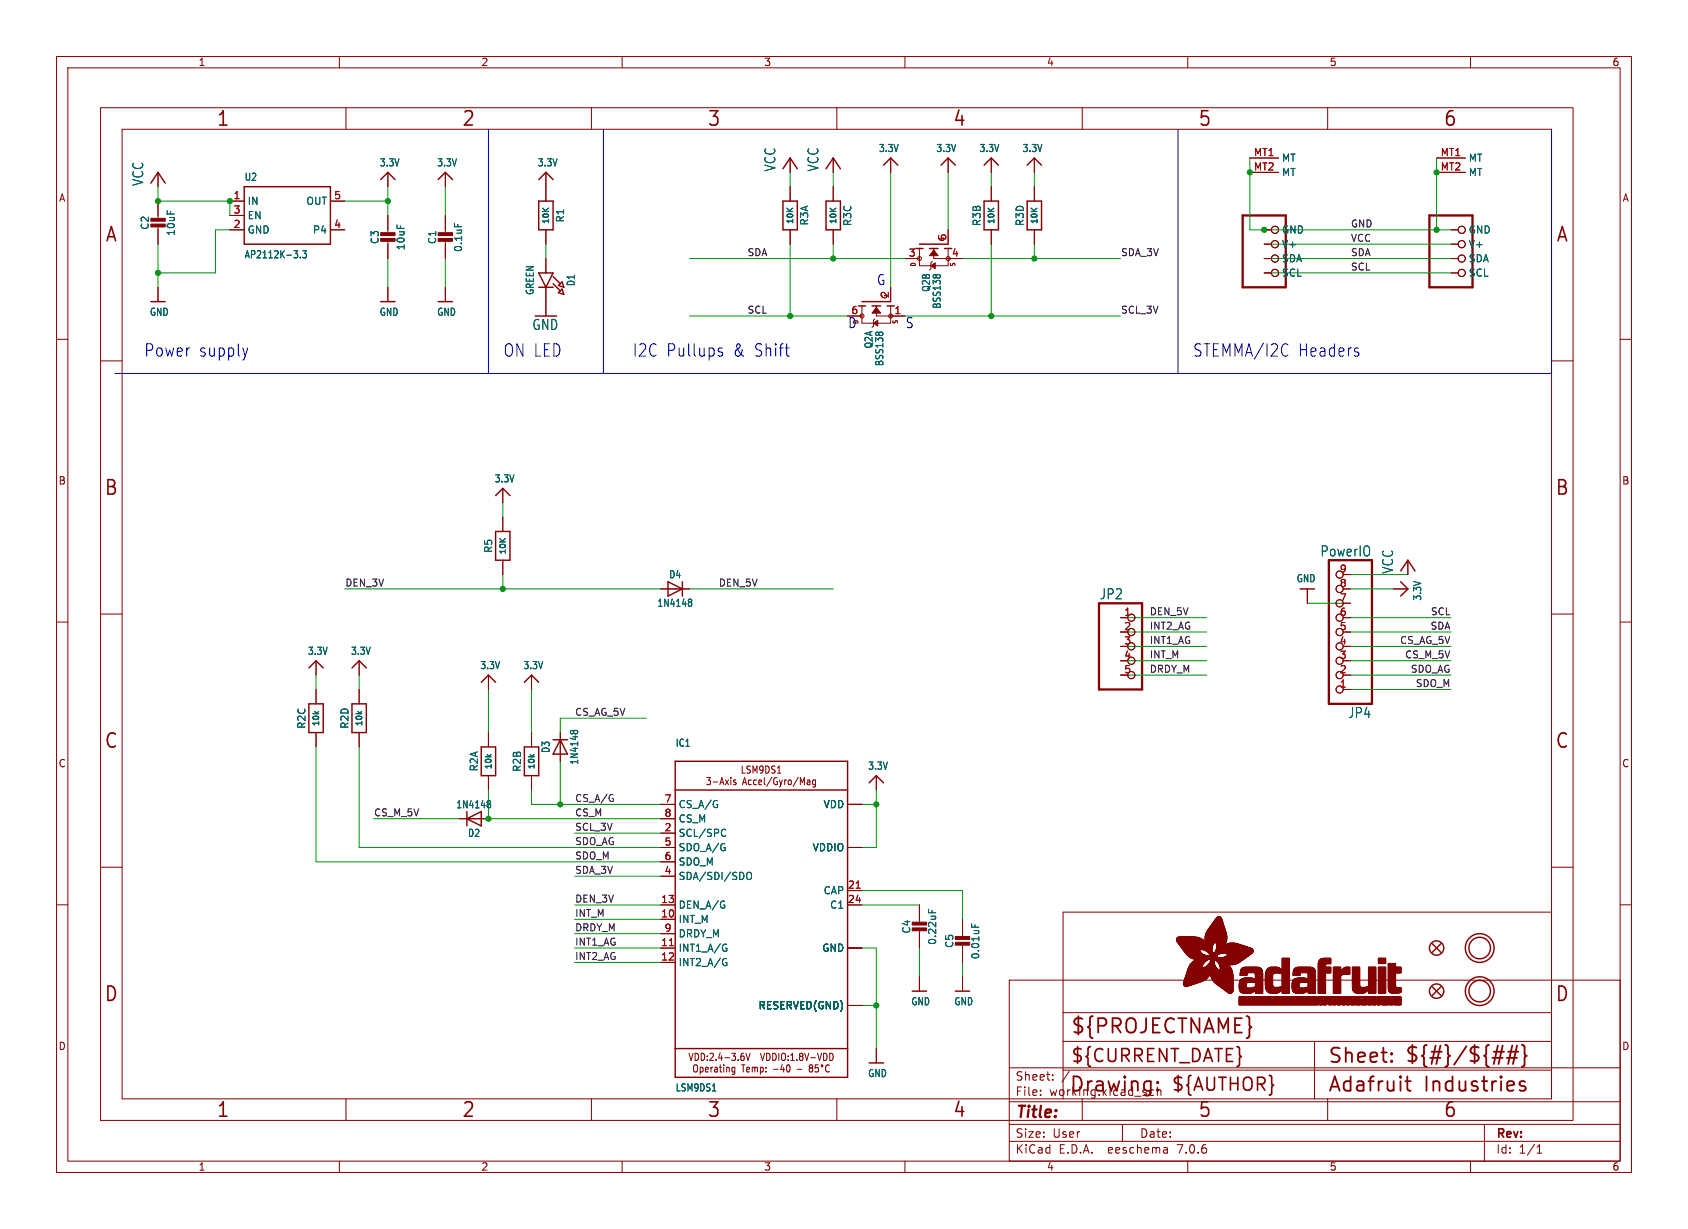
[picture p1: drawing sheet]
<svg xmlns="http://www.w3.org/2000/svg" width="298mm" height="217mm" viewBox="0 0 298 217" stroke-linecap="round" stroke-linejoin="round" font-family="sans-serif">
<defs><g id="words">
<g font-size="3.5" fill="#840000">
<text x="38.2" y="22.7">1</text>
<text x="81.6" y="22.7">2</text>
<text x="125" y="22.7">3</text>
<text x="168.4" y="22.7">4</text>
<text x="211.8" y="22.7">5</text>
<text x="255.1" y="22.7">6</text>
<text x="18.5" y="43.1">A</text>
<text x="275" y="43.1">A</text>
<text x="18.3" y="87.9">B</text>
<text x="274.9" y="87.9">B</text>
<text x="18.3" y="132.7">C</text>
<text x="274.9" y="132.7">C</text>
<text x="18.3" y="177.4">D</text>
<text x="274.9" y="177.4">D</text>
<text x="189.2" y="183.2">${PROJECTNAME}</text>
<text x="234.7" y="188.4">Sheet:</text>
<text x="248.3" y="188.3">${#}/${##}</text>
<text x="38.2" y="197.9">1</text>
<text x="81.6" y="197.9">2</text>
<text x="125" y="197.9">3</text>
<text x="168.4" y="197.9">4</text>
<text x="189" y="193.5">Drawing:</text>
<text x="211.8" y="197.9">5</text>
<text x="234.7" y="193.5">Adafruit</text>
<text x="251.8" y="193.5">Industries</text>
<text x="255.1" y="197.9">6</text>
</g>
<g font-size="3.2" fill="#840000">
<text x="189.2" y="188.2">${CURRENT_DATE}</text>
<text x="207" y="193.3">${AUTHOR}</text>
</g>
<g font-size="3" fill="#0000c2">
<text x="25.4" y="63.3">Power</text>
<text x="35.1" y="63.3">supply</text>
<text x="88.9" y="63.3">ON LED</text>
<text x="111.8" y="63.3">I2C Pullups</text>
<text x="129.6" y="63.3">&amp; Shift</text>
<text x="210.8" y="63.3">STEMMA/I2C</text>
<text x="229.5" y="63.3">Headers</text>
</g>
<text font-size="2.8" fill="#840000" x="179.4" y="198.2">Title:</text>
<g font-size="2.5" fill="#006464">
<text x="25.5" y="33" transform="rotate(-90 25.5 33)">VCC</text>
<text x="137.3" y="30.4" transform="rotate(-90 137.3 30.4)">VCC</text>
<text x="144.9" y="30.4" transform="rotate(-90 144.9 30.4)">VCC</text>
<text x="94" y="58.6">GND</text>
<text x="233.4" y="98.6">PowerIO</text>
<text x="246.5" y="101.5" transform="rotate(-90 246.5 101.5)">VCC</text>
<text x="194.4" y="106.2">JP2</text>
<text x="238.3" y="127.2">JP4</text>
</g>
<g font-size="2.5" fill="#0000c2">
<text x="154.9" y="50.6">G</text>
<text x="149.9" y="58.2">D</text>
<text x="160" y="58.2">S</text>
</g>
<g font-size="2.1" fill="#840000">
<text x="179.4" y="191.3">Sheet:</text>
<text x="179.4" y="194">File:</text>
<text x="185.5" y="194">working.kicad_sch</text>
<text x="179.4" y="201.4">Size:</text>
<text x="186.1" y="201.4">User</text>
<text x="201.4" y="201.4">Date:</text>
<text x="264.4" y="201.6">Rev:</text>
<text x="179.4" y="204.2">KiCad</text>
<text x="187.2" y="204.2">E.D.A.</text>
<text x="196.1" y="204.2">eeschema</text>
<text x="208.4" y="204.2">7.0.6</text>
<text x="264.4" y="204.2">Id:</text>
<text x="268.5" y="204.2">1/1</text>
</g>
<g font-size="1.8" fill="#840000">
<text x="35" y="11.9">1</text>
<text x="85" y="11.9">2</text>
<text x="135" y="11.9">3</text>
<text x="185" y="11.9">4</text>
<text x="235" y="11.9">5</text>
<text x="285" y="11.9">6</text>
<text x="10.3" y="35.9">A</text>
<text x="286.8" y="35.9">A</text>
<text x="10.3" y="85.9">B</text>
<text x="286.7" y="85.9">B</text>
<text x="10.3" y="135.9">C</text>
<text x="286.7" y="135.9">C</text>
<text x="135.4" y="138">Accel/Gyro/Mag</text>
<text x="10.3" y="185.9">D</text>
<text x="286.7" y="185.9">D</text>
<text x="145" y="188.8">Temp:</text>
<text x="35" y="207.2">1</text>
<text x="85" y="207.2">2</text>
<text x="135" y="207.2">3</text>
<text x="185" y="207.2">4</text>
<text x="235" y="207.2">5</text>
<text x="285" y="207.2">6</text>
</g>
<g font-size="1.8" fill="#006464">
<text x="67" y="29.6">3.3V</text>
<text x="77.2" y="29.6">3.3V</text>
<text x="95" y="29.6">3.3V</text>
<text x="155.3" y="27.1">3.3V</text>
<text x="165.5" y="27.1">3.3V</text>
<text x="173.1" y="27.1">3.3V</text>
<text x="180.7" y="27.1">3.3V</text>
<text x="226.6" y="28.8">MT</text>
<text x="259.6" y="28.8">MT</text>
<text x="43.2" y="32.2">U2</text>
<text x="226.6" y="31.3">MT</text>
<text x="259.6" y="31.3">MT</text>
<text x="26.5" y="40.7" transform="rotate(-90 26.5 40.7)">C2</text>
<text x="31.1" y="41.8" transform="rotate(-90 31.1 41.8)">10uF</text>
<text x="43.7" y="36.4">IN</text>
<text x="43.7" y="41.5">GND</text>
<text x="43.7" y="39">EN</text>
<text x="54.1" y="36.4">OUT</text>
<text x="55.2" y="41.5">P4</text>
<text x="99.9" y="39.4" transform="rotate(-90 99.9 39.4)">R1</text>
<text x="143.1" y="40" transform="rotate(-90 143.1 40)">R3A</text>
<text x="150.7" y="40.1" transform="rotate(-90 150.7 40.1)">R3C</text>
<text x="173.6" y="40.1" transform="rotate(-90 173.6 40.1)">R3B</text>
<text x="181.2" y="40.1" transform="rotate(-90 181.2 40.1)">R3D</text>
<text x="226.6" y="41.5">GND</text>
<text x="259.6" y="41.5">GND</text>
<text x="43.2" y="45.9">AP2112K-3.3</text>
<text x="67.2" y="43.3" transform="rotate(-90 67.2 43.3)">C3</text>
<text x="71.7" y="44.4" transform="rotate(-90 71.7 44.4)">10uF</text>
<text x="77.3" y="43.3" transform="rotate(-90 77.3 43.3)">C1</text>
<text x="81.9" y="44.7" transform="rotate(-90 81.9 44.7)">0.1uF</text>
<text x="226.6" y="44">V+</text>
<text x="226.6" y="46.6">SDA</text>
<text x="259.6" y="44">V+</text>
<text x="259.6" y="46.6">SDA</text>
<text x="94.6" y="52.3" transform="rotate(-90 94.6 52.3)">GREEN</text>
<text x="101.8" y="50.7" transform="rotate(-90 101.8 50.7)">D1</text>
<text x="164.6" y="51.7" transform="rotate(-90 164.6 51.7)">Q2B</text>
<text x="226.6" y="49.1">SCL</text>
<text x="259.6" y="49.1">SCL</text>
<text x="26.4" y="56">GND</text>
<text x="67" y="56">GND</text>
<text x="77.2" y="56">GND</text>
<text x="166.5" y="54.7" transform="rotate(-90 166.5 54.7)">BSS138</text>
<text x="154.5" y="61.7" transform="rotate(-90 154.5 61.7)">Q2A</text>
<text x="156.4" y="64.9" transform="rotate(-90 156.4 64.9)">BSS138</text>
<text x="87.3" y="85.5">3.3V</text>
<text x="87.2" y="97.9" transform="rotate(-90 87.2 97.9)">R5</text>
<text x="116.1" y="107.5">1N4148</text>
<text x="118.2" y="102.5">D4</text>
<text x="229.2" y="103.2">GND</text>
<text x="251.5" y="106.3" transform="rotate(-90 251.5 106.3)">3.3V</text>
<text x="54.3" y="116">3.3V</text>
<text x="61.9" y="116">3.3V</text>
<text x="84.8" y="118.5">3.3V</text>
<text x="92.4" y="118.5">3.3V</text>
<text x="54.2" y="129" transform="rotate(-90 54.2 129)">R2C</text>
<text x="61.8" y="129" transform="rotate(-90 61.8 129)">R2D</text>
<text x="84.7" y="136.5" transform="rotate(-90 84.7 136.5)">R2A</text>
<text x="92.3" y="136.6" transform="rotate(-90 92.3 136.6)">R2B</text>
<text x="97.4" y="133.3" transform="rotate(-90 97.4 133.3)">D3</text>
<text x="102.4" y="135.3" transform="rotate(-90 102.4 135.3)">1N4148</text>
<text x="119.4" y="132.2">IC1</text>
<text x="153.4" y="136.3">3.3V</text>
<text x="80.6" y="143.1">1N4148</text>
<text x="119.9" y="143.1">CS_A/G</text>
<text x="145.5" y="143.1">VDD</text>
<text x="82.6" y="148.2">D2</text>
<text x="119.9" y="148.2">SCL/SPC</text>
<text x="119.9" y="145.6">CS_M</text>
<text x="119.9" y="155.8">SDA/SDI/SDO</text>
<text x="119.9" y="150.7">SDO_A/G</text>
<text x="119.9" y="153.3">SDO_M</text>
<text x="143.6" y="150.7">VDDIO</text>
<text x="119.9" y="160.9">DEN_A/G</text>
<text x="145.5" y="158.3">CAP</text>
<text x="146.7" y="160.9">C1</text>
<text x="119.9" y="163.4">INT_M</text>
<text x="119.9" y="166">DRDY_M</text>
<text x="161.1" y="165.2" transform="rotate(-90 161.1 165.2)">C4</text>
<text x="165.7" y="167.2" transform="rotate(-90 165.7 167.2)">0.22uF</text>
<text x="168.8" y="167.7" transform="rotate(-90 168.8 167.7)">C5</text>
<text x="119.9" y="168.5">INT1_A/G</text>
<text x="119.9" y="171">INT2_A/G</text>
<text x="145.3" y="168.5">GND</text>
<text x="173.3" y="169.7" transform="rotate(-90 173.3 169.7)">0.01uF</text>
<text x="134" y="178.7">RESERVED(GND)</text>
<text x="161" y="178">GND</text>
<text x="168.6" y="178">GND</text>
<text x="153.4" y="190.7">GND</text>
<text x="119.4" y="193.2">LSM9DS1</text>
</g>
<g font-size="1.8" fill="#a90000">
<text x="221.6" y="27.7">MT1</text>
<text x="254.6" y="27.7">MT1</text>
<text x="41.2" y="35.3">1</text>
<text x="59" y="35.3">5</text>
<text x="221.6" y="30.2">MT2</text>
<text x="254.6" y="30.2">MT2</text>
<text x="41.2" y="40.4">2</text>
<text x="41.2" y="37.8">3</text>
<text x="59" y="40.4">4</text>
<text x="160.6" y="45.5">3</text>
<text x="167.4" y="42.6" transform="rotate(-90 167.4 42.6)">5</text>
<text x="168.2" y="45.5">4</text>
<text x="157.2" y="52.8" transform="rotate(-90 157.2 52.8)">2</text>
<text x="150.4" y="55.6">6</text>
<text x="158" y="55.6">1</text>
<text x="236.8" y="101.3">9</text>
<text x="236.8" y="106.4">7</text>
<text x="236.8" y="103.9">8</text>
<text x="198.7" y="109">1</text>
<text x="198.7" y="111.5">2</text>
<text x="236.8" y="111.5">5</text>
<text x="236.8" y="109">6</text>
<text x="198.7" y="114">3</text>
<text x="198.7" y="116.6">4</text>
<text x="198.7" y="119.1">5</text>
<text x="236.8" y="119.1">2</text>
<text x="236.8" y="116.6">3</text>
<text x="236.8" y="114">4</text>
<text x="236.8" y="121.7">1</text>
<text x="117.4" y="142">7</text>
<text x="117.4" y="147.1">2</text>
<text x="117.4" y="149.6">5</text>
<text x="117.4" y="144.5">8</text>
<text x="117.4" y="154.7">4</text>
<text x="117.4" y="152.1">6</text>
<text x="116.8" y="159.8">13</text>
<text x="149.8" y="157.2">21</text>
<text x="149.8" y="159.8">24</text>
<text x="116.8" y="162.3">10</text>
<text x="116.8" y="167.4">11</text>
<text x="117.4" y="164.8">9</text>
<text x="116.8" y="169.9">12</text>
</g>
<g font-size="1.7" fill="#0f0f0f">
<text x="238.8" y="40.3">GND</text>
<text x="132.1" y="45.4">SDA</text>
<text x="198.1" y="45.4">SDA_3V</text>
<text x="238.8" y="45.4">SDA</text>
<text x="238.8" y="42.8">VCC</text>
<text x="238.8" y="47.9">SCL</text>
<text x="132.1" y="55.5">SCL</text>
<text x="198.1" y="55.5">SCL_3V</text>
<text x="61" y="103.8">DEN_3V</text>
<text x="127" y="103.8">DEN_5V</text>
<text x="203.2" y="114">INT1_AG</text>
<text x="203.2" y="111.4">INT2_AG</text>
<text x="203.2" y="108.9">DEN_5V</text>
<text x="247.4" y="114">CS_AG_5V</text>
<text x="252.8" y="111.4">SDA</text>
<text x="252.9" y="108.9">SCL</text>
<text x="203.2" y="119">DRDY_M</text>
<text x="203.2" y="116.5">INT_M</text>
<text x="248.3" y="116.5">CS_M_5V</text>
<text x="249.3" y="119">SDO_AG</text>
<text x="250.2" y="121.6">SDO_M</text>
<text x="101.6" y="126.7">CS_AG_5V</text>
<text x="101.6" y="141.9">CS_A/G</text>
<text x="66" y="144.4">CS_M_5V</text>
<text x="101.6" y="147">SCL_3V</text>
<text x="101.6" y="144.4">CS_M</text>
<text x="101.6" y="149.5">SDO_AG</text>
<text x="101.6" y="154.6">SDA_3V</text>
<text x="101.6" y="152.1">SDO_M</text>
<text x="101.6" y="159.7">DEN_3V</text>
<text x="101.6" y="162.2">INT_M</text>
<text x="101.6" y="164.8">DRDY_M</text>
<text x="101.6" y="167.3">INT1_AG</text>
<text x="101.6" y="169.8">INT2_AG</text>
</g>
<g font-size="1.4" fill="#006464">
<text x="97.3" y="39.8" transform="rotate(-90 97.3 39.8)">10K</text>
<text x="140.5" y="39.8" transform="rotate(-90 140.5 39.8)">10K</text>
<text x="148.1" y="39.8" transform="rotate(-90 148.1 39.8)">10K</text>
<text x="176.1" y="39.8" transform="rotate(-90 176.1 39.8)">10K</text>
<text x="183.7" y="39.8" transform="rotate(-90 183.7 39.8)">10K</text>
<text x="89.7" y="98.2" transform="rotate(-90 89.7 98.2)">10K</text>
<text x="56.7" y="128.6" transform="rotate(-90 56.7 128.6)">10k</text>
<text x="64.3" y="128.6" transform="rotate(-90 64.3 128.6)">10k</text>
<text x="87.2" y="136.2" transform="rotate(-90 87.2 136.2)">10k</text>
<text x="94.8" y="136.2" transform="rotate(-90 94.8 136.2)">10k</text>
</g>
<g font-size="1.1" fill="#840000">
<text x="162.1" y="47.3" transform="rotate(-90 162.1 47.3)">D</text>
<text x="169.1" y="47.2" transform="rotate(-90 169.1 47.2)">S</text>
<text x="158.9" y="57.4" transform="rotate(-90 158.9 57.4)">S</text>
</g>
<g font-size="1.1" fill="#a90000">
<text x="167.2" y="42.8" transform="rotate(-90 167.2 42.8)">G</text>
<text x="157" y="53" transform="rotate(-90 157 53)">G</text>
</g>
<text font-size="1.1" fill="#0000c2" x="152" y="57.4" transform="rotate(-90 152 57.4)">D</text>
</g></defs>
<g fill="none" stroke="#840000" stroke-width=".18">
<path d="M10 10h278.5v197.3h-278.5zM12 12h274.5v193.3h-274.5zM17.8 19h260.3v179.1h-260.3zM60 10v2M61.2 19v3.9M104.6 19v3.9M110 10v2M148 19v3.9M160 10v2M191.3 19v3.9M210 10v2M234.7 19v3.9"/>
<path d="M260 10v2M21.6 22.9h252.7v171.4h-252.7zM27.9 30.5v2.5M27.9 35.6v3.3M27.9 39.9v3.3M40.6 35.6h2.6M40.6 38.1h2.6M58.4 35.6h2.6M68.6 30.5v2.5M68.6 38.1v3.3M78.7 30.5v2.5M78.7 38.1v3.3"/>
<path d="M96.5 30.5v5.1M139.7 27.9v2.6M139.7 33v2.6M147.3 27.9v2.6M147.3 33v2.6M157.5 27.9v2.6M167.6 27.9v2.6M175.3 27.9v2.6M175.3 33v2.6M182.9 27.9v2.6M182.9 33v2.6M221 30.5h5.1"/>
<path d="M221 27.9h5.1M254 30.5h5.1M254 27.9h5.1M10 60h2M27.9 50.8v2.5M40.6 40.6h2.6M58.4 40.6h2.6M68.6 42.4v3.3M68.6 50.8v2.5M78.7 42.4v3.3M78.7 50.8v2.5M96.5 40.6v2.6"/>
<path d="M96.5 45.7v2.6M96.5 50.8v5.1M139.7 40.6v2.6M147.3 40.6v2.6M149.9 55.9h2.5M152.4 54.1v3h5.1v-3M154.7 56.4l-.3 .2v1.1l-.2 .2M154.9 54.1v1.8h5.1M157.5 50.8v2.5M160 45.7h2.6M162.6 43.9v3.1h5v-1.3M164.8 46.2l-.2 .3v1l-.3 .3"/>
<path d="M165.1 43.9v1.8h5.1M167.6 40.6v2.6M175.3 40.6v2.6M182.9 40.6v2.6M223.5 40.6h1.3M223.5 43.2h1.3M223.5 45.7h1.3M223.5 48.3h1.3M256.5 40.6h1.3M256.5 43.2h1.3M256.5 45.7h1.3M256.5 48.3h1.3"/>
<path d="M286.5 60h2M17.8 63.8h3.8M274.3 63.8h3.8M88.9 86.4v2.5M88.9 91.4v2.6M88.9 99.1v2.5M248.9 99.1v2.5M10 110h2M17.8 108.6h3.8M55.9 116.8v2.6M63.5 116.8v2.6M86.4 119.4v2.5"/>
<path d="M94 119.4v2.5M116.8 104.1h5.1M198.1 109.2h1.3M198.1 114.3h1.3M198.1 119.4h1.3M231.1 104.1v2.6M237.5 104.1h1.3M237.5 109.2h1.3M237.5 114.3h1.3M237.5 119.4h1.3M237.5 116.8h1.3M237.5 111.8h1.3"/>
<path d="M237.5 106.7h1.3M237.5 101.6h1.3M246.4 104.1h2.5M274.3 108.6h3.8M286.5 110h2M55.9 121.9v2.6M55.9 129.5v2.6M63.5 121.9v2.6M63.5 129.5v2.6M86.4 129.5v2.6M86.4 137.2v2.5M94 129.5v2.6"/>
<path d="M94 137.2v2.5M99.1 129.5v5.1M125 137.5h.6l-.3 .5 .3 .1v.5l-.2 .2-.4-.2M126.1 138.3h.8M127.3 138.8l.3-1.3 .4 1.3M127.4 138.4h.5M128.2 137.9l.6 .9M128.8 137.9l-.6 .9M129.2 137.5v.1M129.2 137.9v.9M130.1 138l-.3-.1-.1 .2v.2l.4 .1v.3h-.4M131.2 135.4v1.3h.5"/>
<path d="M131.3 138.8l.3-1.3 .4 1.3M131.4 138.4h.5M132.7 135.5l-.4-.1-.2 .2v.3l.5 .3 .1 .3-.2 .2h-.5M132.8 138l-.3-.1-.2 .3 .1 .5h.4M133.1 136.7v-1.3l.4 1 .3-1v1.3M133.7 138l-.3-.1-.2 .3 .1 .5h.4M134.2 138.3l.5-.1-.1-.2-.3-.1-.1 .2v.6h.4M134.8 136.2h-.3l-.1-.1-.1-.4 .2-.3 .4 .2v.6M134.9 136.4l-.2 .3h-.3M134.9 136v.1M136 136.2l-.2-.7-.4-.1v1.3M136.5 137.4l-1 1.7"/>
<path d="M137 135.5l-.4-.1-.2 .3 .1 .3 .3 .1M137.4 135.8l.4-.4v1.3M138.1 138.8l-.3 .4M141.1 137.4l-.9 1.7M144.2 138.9l-.2 .3-.3-.1M154.9 137.2v2.5M237.5 121.9h1.3M10 160h2M17.8 153.4h3.8M81.3 144.8h5.1M116.8 149.9h2.6M116.8 147.3h2.6"/>
<path d="M116.8 142.2h2.6M116.8 154.9h2.6M116.8 152.4h2.6M116.8 144.8h2.6M149.9 149.9h2.5M149.9 157.5h2.5M149.9 142.2h2.5M274.3 153.4h3.8M286.5 160h2M116.8 160h2.6M116.8 162.6h2.6M116.8 167.6h2.6"/>
<path d="M116.8 170.2h2.6M116.8 165.1h2.6M149.9 160h2.5M149.9 167.6h2.5M149.9 177.8h2.5M162.6 160v3.3M162.6 164.3v3.3M162.6 172.7v2.6M170.2 162.6v3.3M170.2 166.9v3.3M170.2 172.7v2.6M178.4 173.3h108.1v32h-108.1z"/>
<path d="M188 179.1h86.3M274.3 161.3h-86.3v33M61.2 194.3v3.8M104.6 194.3v3.8M121.8 186.2l.4 1.3 .3-1.3M122.8 188.4l.3-.1 .2 .2v.6l-.2 .5-.4-.2-.1-.7zM122.9 186.2a.67 .67 0 0 1 .6 .5 .67 .67 0 0 1-.2 .8h-.4zM123.8 188.8l.3-.1 .2 .3-.1 .5h-.4M123.8 188.7v1.3M124 186.2a.67 .67 0 0 1 .6 .5 .67 .67 0 0 1-.2 .8h-.4zM124.7 189.1l.5-.1v-.2l-.3-.1-.2 .2 .1 .6h.4M125.1 187.4v.1"/>
<path d="M125.1 186.7v.2M125.5 186.4l.4-.2 .2 .4-.6 .9h.6M125.7 188.7v.9M126 188.7l-.3 .3M126.4 188.8h.4v.8M126.6 187.4v.1M126.8 189l-.3 .1-.2 .2 .2 .3 .3-.1M127.2 188.7h.4M127.3 186.2l-.2 .9h.6M127.3 188.3v1.1l.3 .2M127.6 186.7v.8M128 188.3v.1"/>
<path d="M128 188.7v.9M128.1 187h.9M128.5 188.8l.1-.1 .3 .1v.8M128.5 188.7v.9M129.4 186.2h.6l-.3 .5 .3 .2v.5l-.2 .1-.4-.1M129.9 188.8l-.3-.1-.2 .3 .1 .5h.4M129.9 188.7v1l-.2 .3-.2-.1M130.5 187.4v.1M131.1 188.3h.6M131.4 188.3v1.3M131.5 186.2l-.3 .1-.2 .2v.8l.2 .2 .3-.1v-.6l-.3-.1-.2 .3M131.9 186.2l.4 1.3 .3-1.3"/>
<path d="M132 189.1l.5-.1v-.2l-.3-.1-.2 .2 .1 .6h.4M133 188.8l.3-.1 .2 .2M133 188.7v.9M133.5 188.9l.1-.2 .3 .1v.8M133.5 188.9v.7M134.4 188.8l.3-.1 .3 .3-.1 .5h-.5M134.4 188.7v1.3M134.5 186.2l.3 1.3 .4-1.3M135.4 189.4v.2M135.4 188.8v.1M135.5 186.2a.67 .67 0 0 1 .7 .5 .67 .67 0 0 1-.2 .8h-.5zM136.6 186.2a.67 .67 0 0 1 .7 .5 .67 .67 0 0 1-.3 .8h-.4z"/>
<path d="M136.8 189.1h.8M137.7 186.2v1.3M138.3 188.2l-.3 .9h.7M138.3 186.3l.3-.1 .2 .2 .1 .7-.3 .4-.4-.2v-.6zM138.6 188.7v.9M139.2 188.4l.1-.1a.72 .72 0 0 1 0 1.3 .94 .94 0 0 1-.1-1.2zM139.3 186.7v.2M139.3 187.4v.1M139.8 187.5h.6M139.8 186.6l.3-.4v1.3M140.9 187.4v.1M141 189.1h.8"/>
<path d="M141.6 186.8l-.2-.3 .2-.3 .3 .1 .1 .2-.2 .3M141.6 186.8l-.2 .2v.3l.2 .2h.3l.1-.2v-.3l-.2-.2M141.6 186.8h.2M142.3 186.2l.3 1.3 .4-1.3M143.3 188.8h.2M143.3 188.8l-.2-.2 .2-.3h.2l.2 .2-.2 .3M143.3 188.8l-.2 .3v.3l.2 .2 .3-.1 .1-.2-.1-.3-.1-.2M143.4 187h.8M144.1 189.4l.4 .2M144.5 186.2l.4 1.3 .4-1.3M144.7 188.3h-.5l-.1 .6 .4-.1M146.2 187l-.2-.7-.4-.1v1.3"/>
<path d="M147.3 187l-.2-.7-.4-.1v1.3M148 194.3v3.8M154.9 185.4v2.6M178.4 198.8h108.1M178.4 194.8h108.1M178.4 188.8h108.1M184 193.6v.1M184 192.8v.1M186.1 190.9v.1M186.1 190.1v.1M188 184.1h86.3M188 189.2h86.3"/>
<path d="M189.1 189.4l-1.3 2M191.3 194.3v3.8M198.4 198.8v3M203.8 192.7l.2 .1M204 193.6l-.2 .1M204.6 192.2v1.5M204.6 192.9l.2-.2 .4 .1 .1 .9M232.4 184.1v10.2M234.7 194.3v3.8M262.5 198.8v6.5M60 205.3v2M110 205.3v2"/>
<path d="M160 205.3v2M178.4 201.8h108.1M206.3 203l.1 .9M206.4 203.8l-.1 .1M206.4 203.3h-.1M210 205.3v2M260 205.3v2M271.8 203.9h.8M271.8 202.8l.4-.4v1.5"/>
<circle cx="152.4" cy="55.9" r=".36"/>
<circle cx="157.5" cy="55.9" r=".36"/>
<circle cx="162.6" cy="45.7" r=".36"/>
<circle cx="167.6" cy="45.7" r=".36"/>
<circle cx="225.4" cy="48.3" r=".63"/>
<circle cx="225.4" cy="43.2" r=".63"/>
<circle cx="225.4" cy="45.7" r=".63"/>
<circle cx="225.4" cy="40.6" r=".63"/>
<circle cx="258.4" cy="40.6" r=".63"/>
<circle cx="258.4" cy="45.7" r=".63"/>
<circle cx="258.4" cy="43.2" r=".63"/>
<circle cx="258.4" cy="48.3" r=".63"/>
<circle cx="200" cy="116.8" r=".63"/>
<circle cx="200" cy="109.2" r=".63"/>
<circle cx="200" cy="111.8" r=".63"/>
<circle cx="200" cy="119.4" r=".63"/>
<circle cx="200" cy="114.3" r=".63"/>
<circle cx="236.9" cy="114.3" r=".63"/>
<circle cx="236.9" cy="104.1" r=".63"/>
<circle cx="236.9" cy="119.4" r=".63"/>
<circle cx="236.9" cy="109.2" r=".63"/>
<circle cx="236.9" cy="116.8" r=".63"/>
<circle cx="236.9" cy="106.7" r=".63"/>
<circle cx="236.9" cy="111.8" r=".63"/>
<circle cx="236.9" cy="101.6" r=".63"/>
<circle cx="236.9" cy="121.9" r=".63"/>
</g>
<g fill="none" stroke="#840000" stroke-width=".25">
<path d="M26.7 32.4l1.2-1.9 1.3 1.9M43.2 33h15.2v10.2h-15.2zM67.3 31.7l1.3-1.2 1.2 1.2M77.5 31.7l1.2-1.2 1.3 1.2M95.2 35.6h2.6v5h-2.6zM95.2 31.7l1.3-1.2 1.3 1.2M138.4 35.6h2.6v5h-2.6zM138.4 29.8l1.3-1.9 1.3 1.9M146 35.6h2.6v5h-2.6zM146 29.8l1.3-1.9 1.3 1.9M156.2 29.2l1.3-1.3 1.2 1.3M166.4 29.2l1.2-1.3 1.3 1.3"/>
<path d="M174 35.6h2.5v5h-2.5zM174 29.2l1.3-1.3 1.2 1.3M181.6 35.6h2.5v5h-2.5zM181.6 29.2l1.3-1.3 1.2 1.3M26.7 53.3h2.5M67.3 53.3h2.5M77.5 53.3h2.5M95.2 48.3h2.6l-1.3 2.5zM95.2 50.8h2.6M97.8 48.9l1.3 1.3M97.8 50.2l1.3 1.2M98.7 50.5l.7-.7 .3 1z"/>
<path d="M98.7 51.8l.7-.7 .3 1zM151.8 54.1h1.2M152.4 53.3h5.1M154.2 54.1h1.5M156.8 54.1h1.3M161.9 43.9h1.3M162.6 43.2h5M164.3 43.9h1.6M167 43.9h.6M87.6 94h2.6v5.1h-2.6zM87.6 87.6l1.3-1.2 1.3 1.2M54.6 118.1l1.3-1.3 1.2 1.3"/>
<path d="M62.2 118.1l1.3-1.3 1.3 1.3M118.1 102.9l2.5 1.2-2.5 1.3zM120.6 102.9v2.5M229.9 104.1h2.5M247.6 102.9l1.3 1.2-1.3 1.3M247.6 101l1.3-1.9 1.3 1.9M54.6 124.5h2.5v5h-2.5zM62.2 124.5h2.6v5h-2.6zM85.1 132.1h2.5v5.1h-2.5zM85.1 120.6l1.3-1.2 1.2 1.2M92.7 132.1h2.5v5.1h-2.5zM92.7 120.6l1.3-1.2 1.2 1.2"/>
<path d="M97.8 130.8h2.5M99.1 130.8l1.2 2.5h-2.5zM119.4 134.6h30.5v55.9h-30.5zM119.4 139.7h30.5M153.7 138.4l1.2-1.2 1.3 1.2M82.5 144.8l2.6-1.3v2.5zM82.5 143.5v2.5M161.3 175.3h2.5M168.9 175.3h2.5M253.2 166.9l1.6 1.5M253.2 174.5l1.6 1.5M254.8 166.9l-1.6 1.5"/>
<path d="M254.8 174.5l-1.6 1.5M119.4 185.4h30.5M153.7 188h2.5"/>
<circle cx="254" cy="167.6" r="1.27"/>
<circle cx="254" cy="175.3" r="1.27"/>
<circle cx="261.6" cy="175.3" r="2.54"/>
<circle cx="261.6" cy="167.6" r="2.54"/>
<circle cx="261.6" cy="175.3" r="1.9"/>
<circle cx="261.6" cy="167.6" r="1.9"/>
</g>
<g fill="#840000" stroke="#840000" stroke-width=".18">
<path d="M154.9 54.4l.8 1h-1.5z"/>
<path d="M154.4 57.1l.8-.5v1.1z"/>
<path d="M26.7 39.6h2.5v.5h-2.5z"/>
<path d="M26.7 38.6h2.5v.5h-2.5z"/>
<path d="M67.3 42.2h2.5v.5h-2.5z"/>
<path d="M67.3 41.1h2.5v.6h-2.5z"/>
<path d="M77.5 42.2h2.5v.5h-2.5z"/>
<path d="M77.5 41.1h2.5v.6h-2.5z"/>
<path d="M168.9 166.6h2.5v.5h-2.5z"/>
<path d="M168.9 165.6h2.5v.5h-2.5z"/>
<path d="M161.3 164.1h2.5v.5h-2.5z"/>
<path d="M161.3 163.1h2.5v.5h-2.5z"/>
<path d="M208 166.3h4.8z"/>
<path d="M208 166.2l4.8 .1z"/>
<path d="M208 166.2h4.8z"/>
<path d="M208 166.2h4.7z"/>
<path d="M208 166.1l4.7 .1z"/>
<path d="M208 166.1h4.6z"/>
<path d="M208 166l4.5 .1z"/>
<path d="M208 166h4.5z"/>
<path d="M208 166.4h4.9z"/>
<path d="M208 166.3l4.9 .1z"/>
<path d="M208 166h4.4z"/>
<path d="M208 165.9l4.4 .1z"/>
<path d="M208.1 166.4l4.9 .1z"/>
<path d="M208.1 165.9h4.2z"/>
<path d="M208.1 166.5h4.9z"/>
<path d="M208.1 165.9h4.1z"/>
<path d="M208.1 165.8l4 .1z"/>
<path d="M208.1 166.6h5z"/>
<path d="M208.1 166.5l4.9 .1z"/>
<path d="M208.1 165.8h3.9z"/>
<path d="M208.2 166.6h4.9z"/>
<path d="M208.2 165.8h3.6z"/>
<path d="M208.2 166.6l4.9 .1z"/>
<path d="M208.2 165.7l3.5 .1z"/>
<path d="M208.2 166.7h5z"/>
<path d="M208.2 166.7h4.9z"/>
<path d="M208.3 166.7l4.9 .1z"/>
<path d="M208.3 165.7h3.3z"/>
<path d="M208.3 166.8h6.3z"/>
<path d="M208.3 166.8h4.9z"/>
<path d="M208.3 166.8l6.3 .1z"/>
<path d="M208.4 166.9h6.2z"/>
<path d="M208.4 167h6.1z"/>
<path d="M208.4 166.9l6.1 .1z"/>
<path d="M208.4 165.7h2.8z"/>
<path d="M208.5 167h6z"/>
<path d="M208.5 167l6 .1z"/>
<path d="M208.6 167.1h5.9z"/>
<path d="M208.6 167.1l5.8 .1z"/>
<path d="M208.6 167.2h5.8z"/>
<path d="M208.7 167.2l5.7 .1z"/>
<path d="M208.7 167.3h5.7z"/>
<path d="M208.7 167.3l5.7 .1z"/>
<path d="M208.8 167.4h5.6z"/>
<path d="M208.8 167.5h5.5z"/>
<path d="M208.8 167.4l5.5 .1z"/>
<path d="M208.9 167.5l5.4 .1z"/>
<path d="M208.9 167.6h5.4z"/>
<path d="M208.9 167.6l5.4 .1z"/>
<path d="M209 167.7h5.3z"/>
<path d="M209 167.7l5.3 .1z"/>
<path d="M209 167.8h5.3z"/>
<path d="M209.1 167.8h5.2z"/>
<path d="M209.1 167.8l5.2 .1z"/>
<path d="M209.1 167.9h5.2z"/>
<path d="M209.2 167.9l3.1 .1z"/>
<path d="M209.2 168h3z"/>
<path d="M209.2 174.1h1.8z"/>
<path d="M209.2 174l1.8 .1z"/>
<path d="M209.2 174h2z"/>
<path d="M209.2 174h2.1z"/>
<path d="M209.2 173.9l2.1 .1z"/>
<path d="M209.2 173.9h2.3z"/>
<path d="M209.2 173.9h2.4z"/>
<path d="M209.2 173.8l2.4 .1z"/>
<path d="M209.2 173.8h2.6z"/>
<path d="M209.2 168l3 .1z"/>
<path d="M209.3 174.1l1.4 .1z"/>
<path d="M209.3 174.1h1.5z"/>
<path d="M209.3 173.8h2.6z"/>
<path d="M209.3 173.7l2.6 .1z"/>
<path d="M209.3 173.7h2.8z"/>
<path d="M209.3 168.1h2.9z"/>
<path d="M209.3 174.2h1.2z"/>
<path d="M209.3 174.2h1.3z"/>
<path d="M209.3 173.7h2.9z"/>
<path d="M209.3 173.6l3 .1z"/>
<path d="M209.3 173.6h3.1z"/>
<path d="M209.3 173.6h3.2z"/>
<path d="M209.3 168.1l2.9 .1z"/>
<path d="M209.3 174.2l1.1 .1z"/>
<path d="M209.3 173.5l3.3 .1z"/>
<path d="M209.3 173.5h3.3z"/>
<path d="M209.3 173.4l3.4 .1z"/>
<path d="M209.3 173.4h3.5z"/>
<path d="M209.3 168.2h2.9z"/>
<path d="M209.4 174.3h.9z"/>
<path d="M209.4 173.4h3.4z"/>
<path d="M209.4 174.3h.8z"/>
<path d="M209.4 173.3l3.5 .1z"/>
<path d="M209.4 173.3h3.5z"/>
<path d="M209.4 173.3h3.6z"/>
<path d="M209.4 173.2l3.7 .1z"/>
<path d="M209.4 168.3h2.8z"/>
<path d="M209.4 168.2l2.8 .1z"/>
<path d="M209.4 174.3l.7 .1z"/>
<path d="M209.4 173.2h3.7z"/>
<path d="M209.4 173.2h3.8z"/>
<path d="M209.4 173.1l3.8 .1z"/>
<path d="M209.4 173.1h3.9z"/>
<path d="M209.5 173.1h3.8z"/>
<path d="M209.5 173l3.8 .1z"/>
<path d="M209.5 168.3l2.8 .1z"/>
<path d="M209.5 174.4h.5z"/>
<path d="M209.5 173h3.9z"/>
<path d="M209.5 172.9l4 .1z"/>
<path d="M209.5 168.4h2.8z"/>
<path d="M209.5 172.9h4z"/>
<path d="M209.5 172.8l4.1 .1z"/>
<path d="M209.5 172.8h4.1z"/>
<path d="M209.5 168.4l2.9 .1z"/>
<path d="M209.6 172.8h4z"/>
<path d="M209.6 172.7l4 .1z"/>
<path d="M209.6 168.5h2.8z"/>
<path d="M209.6 174.4h.3z"/>
<path d="M209.6 172.7h4.1z"/>
<path d="M209.6 172.6l4.1 .1z"/>
<path d="M209.6 168.5l2.9 .1z"/>
<path d="M209.6 172.6h4.1z"/>
<path d="M209.6 172.6h4.2z"/>
<path d="M209.6 172.5l4.2 .1z"/>
<path d="M209.6 172.5h4.2z"/>
<path d="M209.6 168.6h3z"/>
<path d="M209.6 168.6h2.9z"/>
<path d="M209.7 172.5h4.1z"/>
<path d="M209.7 172.4l4.1 .1z"/>
<path d="M209.7 172.4h4.2z"/>
<path d="M209.7 172.3l4.2 .1z"/>
<path d="M209.7 168.6l2.9 .1z"/>
<path d="M209.8 172.3h4.1z"/>
<path d="M209.8 172.2l4.1 .1z"/>
<path d="M209.8 172.2h4.1z"/>
<path d="M209.8 168.7l2.9 .1z"/>
<path d="M209.8 168.7h2.9z"/>
<path d="M209.8 172.1l4.2 .1z"/>
<path d="M209.8 172.1h4.2z"/>
<path d="M209.8 168.8h3z"/>
<path d="M209.8 172l4.2 .1z"/>
<path d="M209.8 172h4.2z"/>
<path d="M209.8 168.8h3.1z"/>
<path d="M209.9 171.9l4.1 .1z"/>
<path d="M209.9 171.9h4.1z"/>
<path d="M209.9 168.8l3 .1z"/>
<path d="M209.9 171.8l4.1 .1z"/>
<path d="M209.9 171.8h4.1z"/>
<path d="M209.9 168.9h3.1z"/>
<path d="M209.9 171.8h8z"/>
<path d="M209.9 171.7l8 .1z"/>
<path d="M209.9 171.7h7.9z"/>
<path d="M209.9 168.9h3.2z"/>
<path d="M210 171.6l7.8 .1z"/>
<path d="M210 171.6h7.8z"/>
<path d="M210 168.9l3.2 .1z"/>
<path d="M210 171.5l7.8 .1z"/>
<path d="M210 171.5h5.5z"/>
<path d="M210 169h3.3z"/>
<path d="M210 171.5h5.4z"/>
<path d="M210 171.4l5.4 .1z"/>
<path d="M210 171.4h5.3z"/>
<path d="M210 169h5.2z"/>
<path d="M210.1 171.3l5.1 .1z"/>
<path d="M210.1 171.3h5.1z"/>
<path d="M210.1 169l5.1 .1z"/>
<path d="M210.1 171.2l5 .1z"/>
<path d="M210.1 171.2h5z"/>
<path d="M210.1 171.1l5 .1z"/>
<path d="M210.1 171.1h4.9z"/>
<path d="M210.1 169.1h5z"/>
<path d="M210.2 171l2.5 .1z"/>
<path d="M210.2 171h2.5z"/>
<path d="M210.2 169.1h5z"/>
<path d="M210.2 171h2.4z"/>
<path d="M210.2 169.1l5 .1z"/>
<path d="M210.2 170.9l2.4 .1z"/>
<path d="M210.2 170.9h2.4z"/>
<path d="M210.2 169.2h5z"/>
<path d="M210.3 170.8l2.3 .1z"/>
<path d="M210.3 170.8h2.3z"/>
<path d="M210.3 169.2h4.9z"/>
<path d="M210.3 170.7l2.3 .1z"/>
<path d="M210.3 170.7h2.3z"/>
<path d="M210.3 169.2l5 .1z"/>
<path d="M210.4 170.7h2.2z"/>
<path d="M210.4 170.6l2.3 .1z"/>
<path d="M210.4 170.6h2.3z"/>
<path d="M210.4 169.3h5z"/>
<path d="M210.4 170.5l2.3 .1z"/>
<path d="M210.5 170.5h2.2z"/>
<path d="M210.5 169.3l5.2 .1z"/>
<path d="M210.5 170.4l2.3 .1z"/>
<path d="M210.5 170.4h2.3z"/>
<path d="M210.6 170.4h2.2z"/>
<path d="M210.6 169.4h9.6z"/>
<path d="M210.6 170.3l2.2 .1z"/>
<path d="M210.6 170.3h2.2z"/>
<path d="M210.7 170.3h2.2z"/>
<path d="M210.7 169.4l9.4 .1z"/>
<path d="M210.7 170.2l2.2 .1z"/>
<path d="M210.7 170.2h2.2z"/>
<path d="M210.8 170.2h2.2z"/>
<path d="M210.8 170.1l2.2 .1z"/>
<path d="M210.8 169.5h9.3z"/>
<path d="M210.8 170.1h2.2z"/>
<path d="M210.9 170.1h2.2z"/>
<path d="M211 170l2.1 .1z"/>
<path d="M211 170h2.1z"/>
<path d="M211 169.5l9 .1z"/>
<path d="M211 170h2.2z"/>
<path d="M211.1 169.9l2.2 .1z"/>
<path d="M211.1 169.9h2.2z"/>
<path d="M211.2 169.6h8.7z"/>
<path d="M211.2 169.8l2.1 .1z"/>
<path d="M211.3 169.8h2.1z"/>
<path d="M211.3 169.6h8.6z"/>
<path d="M211.4 169.7l2.1 .1z"/>
<path d="M211.5 169.7h2.1z"/>
<path d="M211.6 169.7h2z"/>
<path d="M211.7 169.6l2 .1z"/>
<path d="M212.7 167.9l1.6 .1z"/>
<path d="M212.8 168h1.5z"/>
<path d="M212.9 168h1.4z"/>
<path d="M212.9 171l2.1 .1z"/>
<path d="M213 171h2z"/>
<path d="M213 168l1.3 .1z"/>
<path d="M213 166h3.9z"/>
<path d="M213 165.9l3.9 .1z"/>
<path d="M213 165.9h3.9z"/>
<path d="M213 165.8l3.9 .1z"/>
<path d="M213.1 171h1.9z"/>
<path d="M213.1 168.1h1.2z"/>
<path d="M213.1 166.3l3.8 .1z"/>
<path d="M213.1 166.3h3.8z"/>
<path d="M213.1 166.2l3.8 .1z"/>
<path d="M213.1 166.2h3.8z"/>
<path d="M213.1 166.1l3.8 .1z"/>
<path d="M213.1 166.1h3.8z"/>
<path d="M213.1 166l3.8 .1z"/>
<path d="M213.1 165.8h3.8z"/>
<path d="M213.1 165.7l3.8 .1z"/>
<path d="M213.1 165.7h3.8z"/>
<path d="M213.1 165.6l3.8 .1z"/>
<path d="M213.1 165.6h3.8z"/>
<path d="M213.1 165.5l3.8 .1z"/>
<path d="M213.1 165.5h3.8z"/>
<path d="M213.1 166.4l3.7 .1z"/>
<path d="M213.1 166.4h3.8z"/>
<path d="M213.1 165.4l3.8 .1z"/>
<path d="M213.1 165.4h3.8z"/>
<path d="M213.1 170.9l1.9 .1z"/>
<path d="M213.1 166.5l3.7 .1z"/>
<path d="M213.1 166.5h3.7z"/>
<path d="M213.1 165.3l3.8 .1z"/>
<path d="M213.1 165.3h3.8z"/>
<path d="M213.2 170.9h1.7z"/>
<path d="M213.2 166.7h1.6z"/>
<path d="M213.2 166.6l3.6 .1z"/>
<path d="M213.2 166.6h3.6z"/>
<path d="M213.2 165.2l3.7 .1z"/>
<path d="M213.2 165.2h3.7z"/>
<path d="M213.2 165.1l3.7 .1z"/>
<path d="M213.2 168.1l1.1 .1z"/>
<path d="M213.2 166.7l1.5 .1z"/>
<path d="M213.2 166.7h1.5z"/>
<path d="M213.2 165.1h3.6z"/>
<path d="M213.2 165l3.6 .1z"/>
<path d="M213.3 170.9h1.6z"/>
<path d="M213.3 166.8h1.3z"/>
<path d="M213.3 165h3.5z"/>
<path d="M213.3 164.9l3.5 .1z"/>
<path d="M213.3 170.8l1.6 .1z"/>
<path d="M213.3 168.2h1z"/>
<path d="M213.3 164.9h3.5z"/>
<path d="M213.3 164.8l3.5 .1z"/>
<path d="M213.4 170.8h1.5z"/>
<path d="M213.4 164.8h3.4z"/>
<path d="M213.4 164.8h3.3z"/>
<path d="M213.4 164.7l3.3 .1z"/>
<path d="M213.4 168.2l1 .1z"/>
<path d="M213.4 164.7h3.3z"/>
<path d="M213.4 164.6l3.3 .1z"/>
<path d="M213.5 170.7l1.4 .1z"/>
<path d="M213.5 170.7h1.3z"/>
<path d="M213.5 168.3h.9z"/>
<path d="M213.5 164.6h3.2z"/>
<path d="M213.5 164.5l3.2 .1z"/>
<path d="M213.5 164.5h3.2z"/>
<path d="M213.5 164.5h3.1z"/>
<path d="M213.6 170.6l1.2 .1z"/>
<path d="M213.6 170.6h1.2z"/>
<path d="M213.6 168.3l.8 .1z"/>
<path d="M213.6 164.4l3 .1z"/>
<path d="M213.6 164.4h3z"/>
<path d="M213.6 168.4h.8z"/>
<path d="M213.6 164.3l3 .1z"/>
<path d="M213.7 170.5l1.1 .1z"/>
<path d="M213.7 170.5h1.1z"/>
<path d="M213.7 168.4l.8 .1z"/>
<path d="M213.7 164.3h2.9z"/>
<path d="M213.7 170.5h1z"/>
<path d="M213.7 168.5h.9z"/>
<path d="M213.7 168.5h.8z"/>
<path d="M213.7 164.2l2.9 .1z"/>
<path d="M213.7 164.2h2.8z"/>
<path d="M213.7 170.4l1 .1z"/>
<path d="M213.8 170.4h.9z"/>
<path d="M213.8 169h1.4z"/>
<path d="M213.8 168.6h2.1z"/>
<path d="M213.8 168.5l2.3 .1z"/>
<path d="M213.8 164.2h2.7z"/>
<path d="M213.8 164.1l2.7 .1z"/>
<path d="M213.8 170.3l.9 .1z"/>
<path d="M213.8 168.9l1.4 .1z"/>
<path d="M213.8 168.6l1.9 .1z"/>
<path d="M213.8 168.6h2z"/>
<path d="M213.8 164.1h2.7z"/>
<path d="M213.8 170.3h.9z"/>
<path d="M213.8 168.9h1.4z"/>
<path d="M213.8 168.7h1.7z"/>
<path d="M213.8 164l2.7 .1z"/>
<path d="M213.9 170.3h.8z"/>
<path d="M213.9 170.2l.8 .1z"/>
<path d="M213.9 168.9h1.4z"/>
<path d="M213.9 168.8l1.4 .1z"/>
<path d="M213.9 168.8h1.4z"/>
<path d="M213.9 168.8h1.5z"/>
<path d="M213.9 168.7l1.6 .1z"/>
<path d="M213.9 164h2.6z"/>
<path d="M213.9 170.2h.8z"/>
<path d="M213.9 169.6l6 .1z"/>
<path d="M213.9 163.9l2.6 .1z"/>
<path d="M213.9 170.1l.8 .1z"/>
<path d="M213.9 163.9h2.5z"/>
<path d="M214 170.1h.7z"/>
<path d="M214 170l.7 .1z"/>
<path d="M214 169.7h5.8z"/>
<path d="M214 163.8l2.4 .1z"/>
<path d="M214 163.8h2.4z"/>
<path d="M214 170h.7z"/>
<path d="M214 169.9l.7 .1z"/>
<path d="M214 169.9h.7z"/>
<path d="M214 169.8l.7 .1z"/>
<path d="M214 169.8h.8z"/>
<path d="M214 169.7l5.7 .1z"/>
<path d="M214 172.2l4 .1z"/>
<path d="M214 172.2h4z"/>
<path d="M214 172.2h3.9z"/>
<path d="M214 172.1l3.9 .1z"/>
<path d="M214 172.1h3.9z"/>
<path d="M214 172l3.9 .1z"/>
<path d="M214 172h3.9z"/>
<path d="M214 171.9l3.9 .1z"/>
<path d="M214 163.7l2.4 .1z"/>
<path d="M214.1 172.6h3.9z"/>
<path d="M214.1 172.5l3.9 .1z"/>
<path d="M214.1 172.5h3.9z"/>
<path d="M214.1 172.4l3.9 .1z"/>
<path d="M214.1 172.4h3.9z"/>
<path d="M214.1 172.3l3.9 .1z"/>
<path d="M214.1 172.3h3.9z"/>
<path d="M214.1 171.9h3.8z"/>
<path d="M214.1 171.8l3.8 .1z"/>
<path d="M214.1 171.8h3.8z"/>
<path d="M214.1 163.7h2.3z"/>
<path d="M214.1 172.7h3.9z"/>
<path d="M214.1 172.6l3.9 .1z"/>
<path d="M214.1 163.6l2.3 .1z"/>
<path d="M214.1 163.6h2.3z"/>
<path d="M214.1 172.8h3.9z"/>
<path d="M214.1 172.7l3.9 .1z"/>
<path d="M214.2 172.9h3.8z"/>
<path d="M214.2 172.8l3.8 .1z"/>
<path d="M214.2 172.8h3.8z"/>
<path d="M214.2 163.6h2.1z"/>
<path d="M214.2 163.5l2.1 .1z"/>
<path d="M214.2 173h3.8z"/>
<path d="M214.2 172.9l3.8 .1z"/>
<path d="M214.2 163.5h2.1z"/>
<path d="M214.2 163.4l2.1 .1z"/>
<path d="M214.3 173.1h3.7z"/>
<path d="M214.3 173l3.7 .1z"/>
<path d="M214.3 163.4h2z"/>
<path d="M214.3 173.2h3.7z"/>
<path d="M214.3 173.1l3.7 .1z"/>
<path d="M214.3 163.3l2 .1z"/>
<path d="M214.3 163.3h2z"/>
<path d="M214.4 173.2l3.6 .1z"/>
<path d="M214.4 173.2h3.6z"/>
<path d="M214.4 163.3h1.9z"/>
<path d="M214.4 163.2l1.8 .1z"/>
<path d="M214.4 173.3h3.6z"/>
<path d="M214.4 163.2h1.8z"/>
<path d="M214.5 173.3l3.5 .1z"/>
<path d="M214.5 163.2h1.7z"/>
<path d="M214.5 173.4h3.5z"/>
<path d="M214.5 163.1l1.7 .1z"/>
<path d="M214.5 163.1h1.7z"/>
<path d="M214.5 173.4l3.5 .1z"/>
<path d="M214.5 163l1.7 .1z"/>
<path d="M214.6 173.5h3.4z"/>
<path d="M214.6 173.6h3.4z"/>
<path d="M214.6 173.5l3.4 .1z"/>
<path d="M214.6 163h1.6z"/>
<path d="M214.6 168.5h6.8z"/>
<path d="M214.6 162.9l1.6 .1z"/>
<path d="M214.6 162.9h1.5z"/>
<path d="M214.7 173.7h3.3z"/>
<path d="M214.7 173.6l3.3 .1z"/>
<path d="M214.7 168.5h6.7z"/>
<path d="M214.7 162.9h1.4z"/>
<path d="M214.7 162.8l1.4 .1z"/>
<path d="M214.7 162.8h1.4z"/>
<path d="M214.8 173.7l3.2 .1z"/>
<path d="M214.8 168.4l6.7 .1z"/>
<path d="M214.8 162.7l1.3 .1z"/>
<path d="M214.8 162.7h1.3z"/>
<path d="M214.8 173.8h3.2z"/>
<path d="M214.8 168.4h6.7z"/>
<path d="M214.8 168.3l6.7 .1z"/>
<path d="M214.8 162.6l1.3 .1z"/>
<path d="M214.9 168.3h6.6z"/>
<path d="M214.9 162.6h1.2z"/>
<path d="M214.9 162.6h1.1z"/>
<path d="M214.9 173.9h3.1z"/>
<path d="M214.9 173.8l3.1 .1z"/>
<path d="M214.9 169.8h4.8z"/>
<path d="M214.9 168.2l6.7 .1z"/>
<path d="M214.9 168.2h6.7z"/>
<path d="M214.9 162.5l1.1 .1z"/>
<path d="M214.9 162.5h1.1z"/>
<path d="M214.9 166.7h1.8z"/>
<path d="M215 173.9h3z"/>
<path d="M215 169.8h4.6z"/>
<path d="M215 168.1l6.6 .1z"/>
<path d="M215 168.1h6.6z"/>
<path d="M215 168.1h6.5z"/>
<path d="M215 166.7h1.7z"/>
<path d="M215 162.5h1z"/>
<path d="M215 162.4l1 .1z"/>
<path d="M215 174h3z"/>
<path d="M215 173.9l3 .1z"/>
<path d="M215 168l6.5 .1z"/>
<path d="M215 168h6.5z"/>
<path d="M215 166.8h1.7z"/>
<path d="M215 166.7l1.7 .1z"/>
<path d="M215 162.4h1z"/>
<path d="M215 169.8l4.6 .1z"/>
<path d="M215 167.9l6.5 .1z"/>
<path d="M215 167.9h6.5z"/>
<path d="M215.1 174h2.9z"/>
<path d="M215.1 167.8l6.4 .1z"/>
<path d="M215.1 167.8h6.3z"/>
<path d="M215.1 167.7l6.2 .1z"/>
<path d="M215.1 167.7h6.2z"/>
<path d="M215.1 166.9l1.5 .1z"/>
<path d="M215.1 166.9h1.5z"/>
<path d="M215.1 166.8l1.6 .1z"/>
<path d="M215.1 162.3l.8 .1z"/>
<path d="M215.1 162.3h.8z"/>
<path d="M215.1 174l2.9 .1z"/>
<path d="M215.1 169.9l4.4 .1z"/>
<path d="M215.1 169.9h4.4z"/>
<path d="M215.1 167.7h6.1z"/>
<path d="M215.1 167.6l6 .1z"/>
<path d="M215.1 167.6h5.9z"/>
<path d="M215.1 167.6h5.8z"/>
<path d="M215.1 167.5l5.7 .1z"/>
<path d="M215.1 167.5h5.6z"/>
<path d="M215.1 167.4l5.5 .1z"/>
<path d="M215.1 167.4h5.4z"/>
<path d="M215.1 167.4h5.2z"/>
<path d="M215.1 167.3l5.2 .1z"/>
<path d="M215.1 167.3h5.1z"/>
<path d="M215.1 167.3h1.2z"/>
<path d="M215.1 167.2l4.9 .1z"/>
<path d="M215.1 167.2h1.3z"/>
<path d="M215.1 167.1l1.4 .1z"/>
<path d="M215.1 167.1h1.4z"/>
<path d="M215.1 167l1.4 .1z"/>
<path d="M215.1 167h1.5z"/>
<path d="M215.1 162.2l.8 .1z"/>
<path d="M215.2 174.1h2.8z"/>
<path d="M215.2 170h4.2z"/>
<path d="M215.2 162.2h.7z"/>
<path d="M215.2 170l4.2 .1z"/>
<path d="M215.2 162.2h.6z"/>
<path d="M215.3 174.1l2.7 .1z"/>
<path d="M215.3 170.1h4z"/>
<path d="M215.3 162.1l.4 .1z"/>
<path d="M215.3 174.2h2.7z"/>
<path d="M215.3 170.1l3.9 .1z"/>
<path d="M215.3 170.1h3.9z"/>
<path d="M215.3 162.1h.4z"/>
<path d="M215.3 170.2h3.8z"/>
<path d="M215.4 170.2l3.6 .1z"/>
<path d="M215.4 170.2h3.6z"/>
<path d="M215.4 174.3h2.6z"/>
<path d="M215.4 174.2l2.6 .1z"/>
<path d="M215.4 170.3h3.5z"/>
<path d="M215.5 174.3h2.5z"/>
<path d="M215.5 170.4h3.2z"/>
<path d="M215.5 170.3l3.3 .1z"/>
<path d="M215.5 170.4l1.4 .1z"/>
<path d="M215.5 170.4h1.4z"/>
<path d="M215.5 174.3l2.5 .1z"/>
<path d="M215.5 170.5h1.5z"/>
<path d="M215.6 174.4h2.4z"/>
<path d="M215.6 171.5h2.2z"/>
<path d="M215.6 170.6h1.5z"/>
<path d="M215.6 170.5l1.4 .1z"/>
<path d="M215.6 170.5h1.4z"/>
<path d="M215.6 170.7h1.6z"/>
<path d="M215.6 170.6l1.6 .1z"/>
<path d="M215.6 170.6h1.6z"/>
<path d="M215.7 170.7l1.6 .1z"/>
<path d="M215.7 170.7h1.6z"/>
<path d="M215.7 174.4l2.3 .1z"/>
<path d="M215.7 171.5h2.1z"/>
<path d="M215.7 171.4l2 .1z"/>
<path d="M215.7 170.9h1.7z"/>
<path d="M215.7 170.8l1.7 .1z"/>
<path d="M215.7 170.8h1.7z"/>
<path d="M215.7 170.8h1.6z"/>
<path d="M215.7 174.5h2.3z"/>
<path d="M215.7 171.4h2z"/>
<path d="M215.7 171.3l2 .1z"/>
<path d="M215.7 171l1.8 .1z"/>
<path d="M215.7 171h1.8z"/>
<path d="M215.7 170.9l1.8 .1z"/>
<path d="M215.7 170.9h1.8z"/>
<path d="M215.8 171.3h1.9z"/>
<path d="M215.8 171.2l1.8 .1z"/>
<path d="M215.8 171.2h1.8z"/>
<path d="M215.8 171.1l1.8 .1z"/>
<path d="M215.8 171.1h1.8z"/>
<path d="M215.8 174.5h2.2z"/>
<path d="M215.8 174.5l2.2 .1z"/>
<path d="M215.8 169.3l4.5 .1z"/>
<path d="M215.9 174.6h2.1z"/>
<path d="M216 174.6l2 .1z"/>
<path d="M216 174.7h2z"/>
<path d="M216.1 174.7l1.9 .1z"/>
<path d="M216.1 174.8h1.9z"/>
<path d="M216.2 174.8l1.8 .1z"/>
<path d="M216.2 169.3h4.1z"/>
<path d="M216.2 174.9h1.8z"/>
<path d="M216.3 174.9h1.7z"/>
<path d="M216.3 169.3h4.1z"/>
<path d="M216.3 174.9l1.7 .1z"/>
<path d="M216.4 167.3h3.7z"/>
<path d="M216.4 175h1.6z"/>
<path d="M216.4 169.2l4.1 .1z"/>
<path d="M216.5 175l1.5 .1z"/>
<path d="M216.5 167.2h3.3z"/>
<path d="M216.5 175.1h1.5z"/>
<path d="M216.5 169.2h4z"/>
<path d="M216.5 167.1l3.2 .1z"/>
<path d="M216.6 175.1l1.4 .1z"/>
<path d="M216.6 169.2h3.9z"/>
<path d="M216.6 168.5l4.8 .1z"/>
<path d="M216.6 167.1h2.9z"/>
<path d="M216.6 175.2h1.4z"/>
<path d="M216.7 175.2h1.3z"/>
<path d="M216.7 169.1l3.9 .1z"/>
<path d="M216.7 167l2.6 .1z"/>
<path d="M216.7 169.1h3.9z"/>
<path d="M216.8 175.3h1.2z"/>
<path d="M216.8 175.2l1.2 .1z"/>
<path d="M216.8 168.6h4.5z"/>
<path d="M216.8 167h2.4z"/>
<path d="M216.8 169.1h3.9z"/>
<path d="M216.8 167h2.3z"/>
<path d="M216.9 175.3h1.1z"/>
<path d="M216.9 175.3l1.1 .1z"/>
<path d="M216.9 170.4h1.7z"/>
<path d="M216.9 169l3.8 .1z"/>
<path d="M216.9 169h3.9z"/>
<path d="M216.9 166.9l2.1 .1z"/>
<path d="M216.9 175.4h1z"/>
<path d="M216.9 170.4l1.7 .1z"/>
<path d="M216.9 168.6l4.3 .1z"/>
<path d="M217 168.7h4.2z"/>
<path d="M217 175.4h.9z"/>
<path d="M217 168.9l3.9 .1z"/>
<path d="M217 168.9h3.9z"/>
<path d="M217 168.9h4z"/>
<path d="M217 168.8h4.1z"/>
<path d="M217 168.7l4.1 .1z"/>
<path d="M217 166.9h1.9z"/>
<path d="M217 175.4l.9 .1z"/>
<path d="M217 168.8l4 .1z"/>
<path d="M217 168.8h4z"/>
<path d="M217 166.9h1.8z"/>
<path d="M217.1 170.5h1.4z"/>
<path d="M217.1 175.5h.8z"/>
<path d="M217.1 175.5h.7z"/>
<path d="M217.1 166.8l1.6 .1z"/>
<path d="M217.2 175.5l.6 .1z"/>
<path d="M217.2 170.5h1.1z"/>
<path d="M217.2 175.6h.6z"/>
<path d="M217.2 170.5l1.1 .1z"/>
<path d="M217.3 175.6h.4z"/>
<path d="M217.3 166.8h1.2z"/>
<path d="M217.4 166.8h1z"/>
<path d="M217.4 175.6l.1 .1z"/>
<path d="M217.4 170.6h.6z"/>
<path d="M219.1 177.7h14z"/>
<path d="M219.1 177.6l14 .1z"/>
<path d="M219.1 177.6h14z"/>
<path d="M219.1 177.5l14 .1z"/>
<path d="M219.1 177.5h14z"/>
<path d="M219.1 177.4l14 .1z"/>
<path d="M219.1 177.4h14z"/>
<path d="M219.1 177.3l14 .1z"/>
<path d="M219.1 177.3h14z"/>
<path d="M219.1 177.2l14 .1z"/>
<path d="M219.1 177.2h14z"/>
<path d="M219.1 177.1l14 .1z"/>
<path d="M219.1 177.1h14z"/>
<path d="M219.1 177l14 .1z"/>
<path d="M219.1 177h14z"/>
<path d="M219.1 176.9l14 .1z"/>
<path d="M219.1 176.9h14z"/>
<path d="M219.1 176.8l14 .1z"/>
<path d="M219.1 176.8h14z"/>
<path d="M219.1 176.7l14 .1z"/>
<path d="M219.1 176.7h14z"/>
<path d="M219.1 176.6l14 .1z"/>
<path d="M219.1 176.6h14z"/>
<path d="M219.1 176.5l14 .1z"/>
<path d="M219.1 176.5h14z"/>
<path d="M219.1 176.4l28.6 .1z"/>
<path d="M219.1 176.4h28.6z"/>
<path d="M219.1 176.3l28.6 .1z"/>
<path d="M219.1 176.3h28.6z"/>
<path d="M219.1 174.6h1.3z"/>
<path d="M219.1 174.5l1.3 .1z"/>
<path d="M219.1 174.5h1.2z"/>
<path d="M219.1 174.4l1.2 .1z"/>
<path d="M219.1 174.4h1.2z"/>
<path d="M219.1 174.3l1.2 .1z"/>
<path d="M219.1 174.3h1.2z"/>
<path d="M219.1 174.2l1.2 .1z"/>
<path d="M219.1 174.2h1.2z"/>
<path d="M219.1 174.1l1.2 .1z"/>
<path d="M219.1 174.1h1.2z"/>
<path d="M219.1 174.9l4.2 .1z"/>
<path d="M219.1 174.9h4.2z"/>
<path d="M219.1 174.8l4.2 .1z"/>
<path d="M219.1 174.8h4.2z"/>
<path d="M219.1 174.7l4.2 .1z"/>
<path d="M219.1 174.7h1.5z"/>
<path d="M219.1 174.6l1.4 .1z"/>
<path d="M219.1 174l1.2 .1z"/>
<path d="M219.1 174h1.2z"/>
<path d="M219.1 173.9l1.2 .1z"/>
<path d="M219.1 173.9h1.3z"/>
<path d="M219.1 173.8l1.3 .1z"/>
<path d="M219.1 173.8h1.4z"/>
<path d="M219.1 173.8h1.5z"/>
<path d="M219.1 173.7l1.5 .1z"/>
<path d="M219.1 175.1h4.2z"/>
<path d="M219.1 175l4.2 .1z"/>
<path d="M219.1 175h4.2z"/>
<path d="M219.1 173.7h4.2z"/>
<path d="M219.1 173.6l4.2 .1z"/>
<path d="M219.1 173.6h4.2z"/>
<path d="M219.2 175.1l2.7 .1z"/>
<path d="M219.2 173.6h4.1z"/>
<path d="M219.2 173.5l4.1 .1z"/>
<path d="M219.2 175.2h2.6z"/>
<path d="M219.2 175.2h2.7z"/>
<path d="M219.2 173.5h4.1z"/>
<path d="M219.2 173.4l4.1 .1z"/>
<path d="M219.2 173.4h4.1z"/>
<path d="M219.3 175.3h2.4z"/>
<path d="M219.3 175.3h2.5z"/>
<path d="M219.3 175.2l2.5 .1z"/>
<path d="M219.3 173.4h4z"/>
<path d="M219.3 173.3l4 .1z"/>
<path d="M219.3 172.5h1.2z"/>
<path d="M219.3 172.4l1.2 .1z"/>
<path d="M219.3 172.4h1.2z"/>
<path d="M219.3 172.3l1.2 .1z"/>
<path d="M219.3 172.3h1.2z"/>
<path d="M219.3 172.2l1.2 .1z"/>
<path d="M219.3 172.2h1.2z"/>
<path d="M219.3 172.1l1.3 .1z"/>
<path d="M219.3 173.3h4z"/>
<path d="M219.3 172.1h1.3z"/>
<path d="M219.3 172l1.3 .1z"/>
<path d="M219.3 172h1.3z"/>
<path d="M219.3 172h3.9z"/>
<path d="M219.3 171.9l3.9 .1z"/>
<path d="M219.3 171.9h3.9z"/>
<path d="M219.3 175.4h2.3z"/>
<path d="M219.3 175.3l2.4 .1z"/>
<path d="M219.3 171.8l3.9 .1z"/>
<path d="M219.3 171.8h3.9z"/>
<path d="M219.3 171.7l3.9 .1z"/>
<path d="M219.3 171.7h3.9z"/>
<path d="M219.4 175.4h2.1z"/>
<path d="M219.4 173.2l3.9 .1z"/>
<path d="M219.4 173.2h3.9z"/>
<path d="M219.4 171.6l3.8 .1z"/>
<path d="M219.4 171.6h3.8z"/>
<path d="M219.4 171.5l3.8 .1z"/>
<path d="M219.4 171.5h3.8z"/>
<path d="M219.4 171.5h3.7z"/>
<path d="M219.4 175.5h2z"/>
<path d="M219.4 175.4l2.1 .1z"/>
<path d="M219.4 171.4l3.7 .1z"/>
<path d="M219.4 171.4h3.7z"/>
<path d="M219.5 173.1l3.8 .1z"/>
<path d="M219.5 171.4h3.6z"/>
<path d="M219.5 175.5h1.9z"/>
<path d="M219.5 173.1h3.8z"/>
<path d="M219.5 171.3l3.5 .1z"/>
<path d="M219.5 171.3h3.5z"/>
<path d="M219.6 173.1h3.7z"/>
<path d="M219.6 171.3h3.4z"/>
<path d="M219.6 175.5l1.7 .1z"/>
<path d="M219.6 171.2l3.3 .1z"/>
<path d="M219.6 175.6h1.6z"/>
<path d="M219.6 173l3.7 .1z"/>
<path d="M219.6 171.2h3.3z"/>
<path d="M219.7 171.2h3.2z"/>
<path d="M219.7 171.1l3.1 .1z"/>
<path d="M219.7 173h2.1z"/>
<path d="M219.8 171.1h2.9z"/>
<path d="M219.8 175.6h1.2z"/>
<path d="M219.9 173h1.6z"/>
<path d="M219.9 171l2.7 .1z"/>
<path d="M220 172.9l1.3 .1z"/>
<path d="M220 171h2.5z"/>
<path d="M221.3 174.7h2z"/>
<path d="M221.4 174.6l1.9 .1z"/>
<path d="M221.6 174.6h1.7z"/>
<path d="M221.7 174.6h1.6z"/>
<path d="M221.7 174.5l1.6 .1z"/>
<path d="M221.8 174.5h1.5z"/>
<path d="M221.8 172h1.4z"/>
<path d="M221.9 172l1.3 .1z"/>
<path d="M221.9 174.5h1.4z"/>
<path d="M221.9 172.1l1.4 .1z"/>
<path d="M221.9 172.1h1.4z"/>
<path d="M221.9 172.1h1.3z"/>
<path d="M221.9 172.3h1.4z"/>
<path d="M221.9 172.2l1.4 .1z"/>
<path d="M221.9 172.2h1.4z"/>
<path d="M222 175.6h1.3z"/>
<path d="M222 175.5l1.3 .1z"/>
<path d="M222 175.5h1.3z"/>
<path d="M222 175.4l1.3 .1z"/>
<path d="M222 175.4h1.3z"/>
<path d="M222 175.3l1.3 .1z"/>
<path d="M222 175.3h1.3z"/>
<path d="M222 175.2l1.3 .1z"/>
<path d="M222 175.2h1.3z"/>
<path d="M222 175.1l1.3 .1z"/>
<path d="M222 174.4l1.3 .1z"/>
<path d="M222 174.4h1.3z"/>
<path d="M222 174.3l1.3 .1z"/>
<path d="M222 174.3h1.3z"/>
<path d="M222 174.2l1.3 .1z"/>
<path d="M222 174.2h1.3z"/>
<path d="M222 174.1l1.3 .1z"/>
<path d="M222 174.1h1.3z"/>
<path d="M222 174l1.3 .1z"/>
<path d="M222 174h1.3z"/>
<path d="M222 173.9l1.3 .1z"/>
<path d="M222 173.9h1.3z"/>
<path d="M222 173.8l1.3 .1z"/>
<path d="M222 173.8h1.3z"/>
<path d="M222 173.7l1.3 .1z"/>
<path d="M222 173h1.3z"/>
<path d="M222 172.9l1.3 .1z"/>
<path d="M222 172.9h1.3z"/>
<path d="M222 172.8l1.3 .1z"/>
<path d="M222 172.8h1.3z"/>
<path d="M222 172.7l1.3 .1z"/>
<path d="M222 172.7h1.3z"/>
<path d="M222 172.6l1.3 .1z"/>
<path d="M222 172.6h1.3z"/>
<path d="M222 172.5l1.3 .1z"/>
<path d="M222 172.5h1.3z"/>
<path d="M222 172.4l1.3 .1z"/>
<path d="M222 172.4h1.3z"/>
<path d="M222 172.3l1.3 .1z"/>
<path d="M223.7 174.2h1.3z"/>
<path d="M223.7 174.1l1.3 .1z"/>
<path d="M223.7 174.1h1.3z"/>
<path d="M223.7 174l1.3 .1z"/>
<path d="M223.7 174h1.3z"/>
<path d="M223.7 173.9l1.3 .1z"/>
<path d="M223.7 173.9h1.3z"/>
<path d="M223.7 173.8l1.3 .1z"/>
<path d="M223.7 173.8h1.3z"/>
<path d="M223.7 173.7l1.3 .1z"/>
<path d="M223.7 173.7h1.3z"/>
<path d="M223.7 173.6l1.3 .1z"/>
<path d="M223.7 173.6h1.3z"/>
<path d="M223.7 173.5l1.3 .1z"/>
<path d="M223.7 173.5h1.3z"/>
<path d="M223.7 173.4l1.3 .1z"/>
<path d="M223.7 173.4h1.3z"/>
<path d="M223.7 173.3l1.3 .1z"/>
<path d="M223.7 173.3h1.3z"/>
<path d="M223.7 173.2l1.3 .1z"/>
<path d="M223.7 173.2h1.3z"/>
<path d="M223.7 173.1l1.3 .1z"/>
<path d="M223.7 173.1h1.3z"/>
<path d="M223.7 173l1.3 .1z"/>
<path d="M223.7 173h1.3z"/>
<path d="M223.7 172.9l1.3 .1z"/>
<path d="M223.7 172.9h1.3z"/>
<path d="M223.7 172.8l1.3 .1z"/>
<path d="M223.7 172.8h1.3z"/>
<path d="M223.7 172.7l1.3 .1z"/>
<path d="M223.7 172.7h1.3z"/>
<path d="M223.7 172.6l1.3 .1z"/>
<path d="M223.7 172.6h1.3z"/>
<path d="M223.7 172.5l1.3 .1z"/>
<path d="M223.7 172.5h1.3z"/>
<path d="M223.7 172.4l1.3 .1z"/>
<path d="M223.7 174.4l1.4 .1z"/>
<path d="M223.7 174.4h1.4z"/>
<path d="M223.7 174.3l1.4 .1z"/>
<path d="M223.7 174.3h1.4z"/>
<path d="M223.7 174.3h1.3z"/>
<path d="M223.7 174.2l1.3 .1z"/>
<path d="M223.7 172.4h1.3z"/>
<path d="M223.7 172.3l1.3 .1z"/>
<path d="M223.7 172.3h1.4z"/>
<path d="M223.7 172.2l1.4 .1z"/>
<path d="M223.7 172.2h1.4z"/>
<path d="M223.8 174.7l4.2 .1z"/>
<path d="M223.8 174.7h4.2z"/>
<path d="M223.8 174.6l4.2 .1z"/>
<path d="M223.8 174.6h4.2z"/>
<path d="M223.8 174.5l1.5 .1z"/>
<path d="M223.8 174.5h1.4z"/>
<path d="M223.8 174.5h1.3z"/>
<path d="M223.8 172.2h1.3z"/>
<path d="M223.8 172.1l1.3 .1z"/>
<path d="M223.8 172.1h1.4z"/>
<path d="M223.8 172l1.6 .1z"/>
<path d="M223.8 172h4.2z"/>
<path d="M223.8 174.9h4.2z"/>
<path d="M223.8 174.8l4.2 .1z"/>
<path d="M223.8 174.8h4.2z"/>
<path d="M223.8 171.9l4.2 .1z"/>
<path d="M223.8 171.9h4.2z"/>
<path d="M223.8 171.8l4.2 .1z"/>
<path d="M223.8 171.8h4.2z"/>
<path d="M223.8 174.9l4.2 .1z"/>
<path d="M223.8 171.7l4.2 .1z"/>
<path d="M223.9 175.1h2.8z"/>
<path d="M223.9 175l4.1 .1z"/>
<path d="M223.9 175h4.1z"/>
<path d="M223.9 171.7h4.1z"/>
<path d="M223.9 171.6l4.1 .1z"/>
<path d="M223.9 171.6h4.1z"/>
<path d="M223.9 175.1l2.7 .1z"/>
<path d="M223.9 175.1h2.7z"/>
<path d="M223.9 171.5l4.1 .1z"/>
<path d="M223.9 175.2h2.6z"/>
<path d="M223.9 171.5h4.1z"/>
<path d="M224 175.2h2.5z"/>
<path d="M224 171.5h2.6z"/>
<path d="M224 175.3h2.4z"/>
<path d="M224 175.2l2.4 .1z"/>
<path d="M224 171.4l2.6 .1z"/>
<path d="M224 171.4h2.6z"/>
<path d="M224.1 175.3h2.2z"/>
<path d="M224.1 171.4h2.4z"/>
<path d="M224.1 175.3l2.2 .1z"/>
<path d="M224.1 171.3l2.4 .1z"/>
<path d="M224.1 171.3h2.3z"/>
<path d="M224.1 175.4h2.2z"/>
<path d="M224.2 175.4h2z"/>
<path d="M224.2 171.3h2.1z"/>
<path d="M224.2 171.2l2.1 .1z"/>
<path d="M224.2 175.5h1.9z"/>
<path d="M224.2 175.4l1.9 .1z"/>
<path d="M224.2 171.2h2z"/>
<path d="M224.3 171.2h1.9z"/>
<path d="M224.3 175.5h1.7z"/>
<path d="M224.3 171.1l1.8 .1z"/>
<path d="M224.4 171.1h1.7z"/>
<path d="M224.4 175.5l1.6 .1z"/>
<path d="M224.5 175.6h1.4z"/>
<path d="M224.5 171l1.5 .1z"/>
<path d="M224.6 171h1.3z"/>
<path d="M224.7 175.6h1z"/>
<path d="M226.1 172l1.9 .1z"/>
<path d="M226.2 174.5l1.8 .1z"/>
<path d="M226.3 172.1h1.7z"/>
<path d="M226.3 174.5h1.7z"/>
<path d="M226.5 172.1h1.5z"/>
<path d="M226.5 174.5h1.5z"/>
<path d="M226.5 174.4l1.5 .1z"/>
<path d="M226.5 172.1l1.5 .1z"/>
<path d="M226.6 172.2h1.4z"/>
<path d="M226.6 174.4h1.4z"/>
<path d="M226.7 175.6h1.3z"/>
<path d="M226.7 175.5l1.3 .1z"/>
<path d="M226.7 175.5h1.3z"/>
<path d="M226.7 175.4l1.3 .1z"/>
<path d="M226.7 175.4h1.3z"/>
<path d="M226.7 175.3l1.3 .1z"/>
<path d="M226.7 175.3h1.3z"/>
<path d="M226.7 175.2l1.3 .1z"/>
<path d="M226.7 175.2h1.3z"/>
<path d="M226.7 175.1l1.3 .1z"/>
<path d="M226.7 175.1h1.3z"/>
<path d="M226.7 174.4h1.3z"/>
<path d="M226.7 174.3l1.3 .1z"/>
<path d="M226.7 174.3h1.3z"/>
<path d="M226.7 174.2l1.3 .1z"/>
<path d="M226.7 174.2h1.3z"/>
<path d="M226.7 174.1l1.3 .1z"/>
<path d="M226.7 174.1h1.3z"/>
<path d="M226.7 174l1.3 .1z"/>
<path d="M226.7 174h1.3z"/>
<path d="M226.7 173.9l1.3 .1z"/>
<path d="M226.7 173.9h1.3z"/>
<path d="M226.7 173.8l1.3 .1z"/>
<path d="M226.7 173.8h1.3z"/>
<path d="M226.7 173.7l1.3 .1z"/>
<path d="M226.7 173.7h1.3z"/>
<path d="M226.7 173.6l1.3 .1z"/>
<path d="M226.7 173.6h1.3z"/>
<path d="M226.7 173.5l1.3 .1z"/>
<path d="M226.7 173.5h1.3z"/>
<path d="M226.7 173.4l1.3 .1z"/>
<path d="M226.7 173.4h1.3z"/>
<path d="M226.7 173.3l1.3 .1z"/>
<path d="M226.7 173.3h1.3z"/>
<path d="M226.7 173.2l1.3 .1z"/>
<path d="M226.7 173.2h1.3z"/>
<path d="M226.7 173.1l1.3 .1z"/>
<path d="M226.7 173.1h1.3z"/>
<path d="M226.7 173l1.3 .1z"/>
<path d="M226.7 173h1.3z"/>
<path d="M226.7 172.9l1.3 .1z"/>
<path d="M226.7 172.9h1.3z"/>
<path d="M226.7 172.8l1.3 .1z"/>
<path d="M226.7 172.8h1.3z"/>
<path d="M226.7 172.7l1.3 .1z"/>
<path d="M226.7 172.7h1.3z"/>
<path d="M226.7 172.6l1.3 .1z"/>
<path d="M226.7 172.6h1.3z"/>
<path d="M226.7 172.5l1.3 .1z"/>
<path d="M226.7 172.5h1.3z"/>
<path d="M226.7 172.4l1.3 .1z"/>
<path d="M226.7 172.4h1.3z"/>
<path d="M226.7 172.3l1.3 .1z"/>
<path d="M226.7 172.3h1.3z"/>
<path d="M226.7 172.2l1.3 .1z"/>
<path d="M226.7 172.2h1.3z"/>
<path d="M226.7 171.5h1.3z"/>
<path d="M226.7 171.4l1.3 .1z"/>
<path d="M226.7 171.4h1.3z"/>
<path d="M226.7 171.3l1.3 .1z"/>
<path d="M226.7 171.3h1.3z"/>
<path d="M226.7 171.2l1.3 .1z"/>
<path d="M226.7 171.2h1.3z"/>
<path d="M226.7 171.1l1.3 .1z"/>
<path d="M226.7 171.1h1.3z"/>
<path d="M226.7 171l1.3 .1z"/>
<path d="M226.7 171h1.3z"/>
<path d="M226.7 170.9l1.3 .1z"/>
<path d="M226.7 170.9h1.3z"/>
<path d="M226.7 170.8l1.3 .1z"/>
<path d="M226.7 170.8h1.3z"/>
<path d="M226.7 170.7l1.3 .1z"/>
<path d="M226.7 170.7h1.3z"/>
<path d="M226.7 170.6l1.3 .1z"/>
<path d="M226.7 170.6h1.3z"/>
<path d="M226.7 170.5l1.3 .1z"/>
<path d="M226.7 170.5h1.3z"/>
<path d="M226.7 170.4l1.3 .1z"/>
<path d="M226.7 170.4h1.3z"/>
<path d="M226.7 170.3l1.3 .1z"/>
<path d="M226.7 170.3h1.3z"/>
<path d="M226.7 170.2l1.3 .1z"/>
<path d="M226.7 170.2h1.3z"/>
<path d="M226.7 170.1l1.3 .1z"/>
<path d="M226.7 170.1h1.3z"/>
<path d="M226.7 170l1.3 .1z"/>
<path d="M226.7 170h1.3z"/>
<path d="M226.7 169.9l1.3 .1z"/>
<path d="M226.7 169.9h1.3z"/>
<path d="M226.7 169.8l1.3 .1z"/>
<path d="M226.7 169.8h1.3z"/>
<path d="M226.7 169.7l1.3 .1z"/>
<path d="M226.7 169.7h1.3z"/>
<path d="M226.7 169.6l1.3 .1z"/>
<path d="M226.7 169.6h1.3z"/>
<path d="M226.7 169.5l1.3 .1z"/>
<path d="M226.7 169.5h1.3z"/>
<path d="M226.7 169.4l1.3 .1z"/>
<path d="M228.4 174.8h4.2z"/>
<path d="M228.4 174.7l4.2 .1z"/>
<path d="M228.4 174.7h1.5z"/>
<path d="M228.4 174.6l1.4 .1z"/>
<path d="M228.4 174.6h1.4z"/>
<path d="M228.4 174.6h1.3z"/>
<path d="M228.4 174.5l1.3 .1z"/>
<path d="M228.4 174.5h1.3z"/>
<path d="M228.4 174.4l1.3 .1z"/>
<path d="M228.4 174.4h1.3z"/>
<path d="M228.4 174.3l1.3 .1z"/>
<path d="M228.4 174.3h1.3z"/>
<path d="M228.4 174.2l1.3 .1z"/>
<path d="M228.4 174.2h1.3z"/>
<path d="M228.4 174.1l1.3 .1z"/>
<path d="M228.4 174.1h1.3z"/>
<path d="M228.4 174l1.3 .1z"/>
<path d="M228.4 174h1.3z"/>
<path d="M228.4 173.9l1.3 .1z"/>
<path d="M228.4 173.9h1.3z"/>
<path d="M228.5 174.9l4.1 .1z"/>
<path d="M228.5 174.9h4.1z"/>
<path d="M228.5 174.8l4.1 .1z"/>
<path d="M228.5 173.8l1.3 .1z"/>
<path d="M228.5 173.8h1.3z"/>
<path d="M228.5 173.8h1.4z"/>
<path d="M228.5 173.7l1.5 .1z"/>
<path d="M228.5 175.1h4.1z"/>
<path d="M228.5 175l4.1 .1z"/>
<path d="M228.5 175h4.1z"/>
<path d="M228.5 173.7h4.1z"/>
<path d="M228.5 173.6l4.1 .1z"/>
<path d="M228.5 173.6h4.1z"/>
<path d="M228.5 175.2h2.8z"/>
<path d="M228.5 175.1l2.8 .1z"/>
<path d="M228.5 173.5l4.1 .1z"/>
<path d="M228.5 173.5h4.1z"/>
<path d="M228.6 175.2h2.6z"/>
<path d="M228.6 173.4l4 .1z"/>
<path d="M228.6 173.4h4z"/>
<path d="M228.6 175.3h2.4z"/>
<path d="M228.6 175.3h2.5z"/>
<path d="M228.6 175.2l2.5 .1z"/>
<path d="M228.6 173.3l4 .1z"/>
<path d="M228.6 172.5h1.2z"/>
<path d="M228.6 172.4l1.2 .1z"/>
<path d="M228.6 172.4h1.2z"/>
<path d="M228.6 172.3l1.2 .1z"/>
<path d="M228.6 172.3h1.2z"/>
<path d="M228.6 172.2l1.3 .1z"/>
<path d="M228.6 172.2h1.3z"/>
<path d="M228.6 172.1l1.3 .1z"/>
<path d="M228.6 175.3l2.4 .1z"/>
<path d="M228.6 173.3h4z"/>
<path d="M228.6 172.1h1.3z"/>
<path d="M228.6 172l1.3 .1z"/>
<path d="M228.6 172h1.4z"/>
<path d="M228.6 172h4z"/>
<path d="M228.6 171.9l4 .1z"/>
<path d="M228.6 171.9h4z"/>
<path d="M228.6 171.8l4 .1z"/>
<path d="M228.6 171.8h4z"/>
<path d="M228.7 175.4h2.3z"/>
<path d="M228.7 173.3h3.9z"/>
<path d="M228.7 171.7l3.9 .1z"/>
<path d="M228.7 171.7h3.9z"/>
<path d="M228.7 175.4h2.2z"/>
<path d="M228.7 173.2l3.9 .1z"/>
<path d="M228.7 173.2h3.9z"/>
<path d="M228.7 171.6l3.9 .1z"/>
<path d="M228.7 171.6h3.8z"/>
<path d="M228.7 171.5l3.8 .1z"/>
<path d="M228.7 175.4l2.1 .1z"/>
<path d="M228.7 171.5h3.8z"/>
<path d="M228.7 171.4l3.8 .1z"/>
<path d="M228.8 175.5h2z"/>
<path d="M228.8 171.4h3.7z"/>
<path d="M228.8 173.1l3.8 .1z"/>
<path d="M228.8 171.4h3.6z"/>
<path d="M228.9 175.5h1.8z"/>
<path d="M228.9 173.1h3.7z"/>
<path d="M228.9 171.3l3.5 .1z"/>
<path d="M228.9 171.3h3.4z"/>
<path d="M229 175.5l1.6 .1z"/>
<path d="M229 173l3.6 .1z"/>
<path d="M229 171.2l3.3 .1z"/>
<path d="M229 171.2h3.2z"/>
<path d="M229 175.6h1.6z"/>
<path d="M229.1 173h2z"/>
<path d="M229.1 171.1l3 .1z"/>
<path d="M229.1 171.1h3z"/>
<path d="M229.2 175.6h1.2z"/>
<path d="M229.2 173h1.7z"/>
<path d="M229.3 171l2.6 .1z"/>
<path d="M229.4 172.9l1.3 .1z"/>
<path d="M229.4 171h2.4z"/>
<path d="M230.7 174.7h1.9z"/>
<path d="M230.8 174.6l1.8 .1z"/>
<path d="M230.9 174.6h1.7z"/>
<path d="M231 174.6h1.6z"/>
<path d="M231.1 174.5l1.5 .1z"/>
<path d="M231.2 174.5h1.4z"/>
<path d="M231.2 172l1.4 .1z"/>
<path d="M231.2 172h1.4z"/>
<path d="M231.3 174.5h1.3z"/>
<path d="M231.3 172.1l1.3 .1z"/>
<path d="M231.3 172.1h1.3z"/>
<path d="M231.3 175.6h1.3z"/>
<path d="M231.3 175.5l1.3 .1z"/>
<path d="M231.3 175.5h1.3z"/>
<path d="M231.3 175.4l1.3 .1z"/>
<path d="M231.3 175.4h1.3z"/>
<path d="M231.3 175.3l1.3 .1z"/>
<path d="M231.3 175.3h1.3z"/>
<path d="M231.3 175.2l1.3 .1z"/>
<path d="M231.3 175.2h1.3z"/>
<path d="M231.3 175.1l1.3 .1z"/>
<path d="M231.3 174.4l1.3 .1z"/>
<path d="M231.3 174.4h1.3z"/>
<path d="M231.3 174.3l1.3 .1z"/>
<path d="M231.3 174.3h1.3z"/>
<path d="M231.3 174.2l1.3 .1z"/>
<path d="M231.3 174.2h1.3z"/>
<path d="M231.3 174.1l1.3 .1z"/>
<path d="M231.3 174.1h1.3z"/>
<path d="M231.3 174l1.3 .1z"/>
<path d="M231.3 174h1.3z"/>
<path d="M231.3 173.9l1.3 .1z"/>
<path d="M231.3 173.9h1.3z"/>
<path d="M231.3 173.8l1.3 .1z"/>
<path d="M231.3 173.8h1.3z"/>
<path d="M231.3 173.7l1.3 .1z"/>
<path d="M231.3 173h1.3z"/>
<path d="M231.3 172.9l1.3 .1z"/>
<path d="M231.3 172.9h1.3z"/>
<path d="M231.3 172.8l1.3 .1z"/>
<path d="M231.3 172.8h1.3z"/>
<path d="M231.3 172.7l1.3 .1z"/>
<path d="M231.3 172.7h1.3z"/>
<path d="M231.3 172.6l1.3 .1z"/>
<path d="M231.3 172.6h1.3z"/>
<path d="M231.3 172.5l1.3 .1z"/>
<path d="M231.3 172.5h1.3z"/>
<path d="M231.3 172.4l1.3 .1z"/>
<path d="M231.3 172.4h1.3z"/>
<path d="M231.3 172.3l1.3 .1z"/>
<path d="M231.3 172.3h1.3z"/>
<path d="M231.3 172.2l1.3 .1z"/>
<path d="M231.3 172.2h1.3z"/>
<path d="M233.1 175.6h1.3z"/>
<path d="M233.1 175.5l1.3 .1z"/>
<path d="M233.1 175.5h1.3z"/>
<path d="M233.1 175.4l1.3 .1z"/>
<path d="M233.1 175.4h1.3z"/>
<path d="M233.1 175.3l1.3 .1z"/>
<path d="M233.1 175.3h1.3z"/>
<path d="M233.1 175.2l1.3 .1z"/>
<path d="M233.1 175.2h1.3z"/>
<path d="M233.1 175.1l1.3 .1z"/>
<path d="M233.1 175.1h1.3z"/>
<path d="M233.1 175l1.3 .1z"/>
<path d="M233.1 175h1.3z"/>
<path d="M233.1 174.9l1.3 .1z"/>
<path d="M233.1 174.9h1.3z"/>
<path d="M233.1 174.8l1.3 .1z"/>
<path d="M233.1 174.8h1.3z"/>
<path d="M233.1 174.7l1.3 .1z"/>
<path d="M233.1 174.7h1.3z"/>
<path d="M233.1 174.6l1.3 .1z"/>
<path d="M233.1 174.6h1.3z"/>
<path d="M233.1 174.5l1.3 .1z"/>
<path d="M233.1 174.5h1.3z"/>
<path d="M233.1 174.4l1.3 .1z"/>
<path d="M233.1 174.4h1.3z"/>
<path d="M233.1 174.3l1.3 .1z"/>
<path d="M233.1 174.3h1.3z"/>
<path d="M233.1 174.2l1.3 .1z"/>
<path d="M233.1 174.2h1.3z"/>
<path d="M233.1 174.1l1.3 .1z"/>
<path d="M233.1 174.1h1.3z"/>
<path d="M233.1 174l1.3 .1z"/>
<path d="M233.1 174h1.3z"/>
<path d="M233.1 173.9l1.3 .1z"/>
<path d="M233.1 173.9h1.3z"/>
<path d="M233.1 173.8l1.3 .1z"/>
<path d="M233.1 173.8h1.3z"/>
<path d="M233.1 173.7l1.3 .1z"/>
<path d="M233.1 173.7h1.3z"/>
<path d="M233.1 173.6l1.3 .1z"/>
<path d="M233.1 173.6h1.3z"/>
<path d="M233.1 173.5l1.3 .1z"/>
<path d="M233.1 173.5h1.3z"/>
<path d="M233.1 173.4l1.3 .1z"/>
<path d="M233.1 173.4h1.3z"/>
<path d="M233.1 173.3l1.3 .1z"/>
<path d="M233.1 173.3h1.3z"/>
<path d="M233.1 173.2l1.3 .1z"/>
<path d="M233.1 173.2h1.3z"/>
<path d="M233.1 173.1l1.3 .1z"/>
<path d="M233.1 173.1h1.3z"/>
<path d="M233.1 173l1.3 .1z"/>
<path d="M233.1 173h1.3z"/>
<path d="M233.1 172.9l1.3 .1z"/>
<path d="M233.1 172.9h1.3z"/>
<path d="M233.1 172.8l1.3 .1z"/>
<path d="M233.1 172.8h1.3z"/>
<path d="M233.1 172.7l1.3 .1z"/>
<path d="M233.1 172.7h1.3z"/>
<path d="M233.1 172.6l1.3 .1z"/>
<path d="M233.1 172.6h1.3z"/>
<path d="M233.1 172.5l1.3 .1z"/>
<path d="M233.1 172.5h1.3z"/>
<path d="M233.1 172.4l1.3 .1z"/>
<path d="M233.1 172.4h1.3z"/>
<path d="M233.1 172.3l1.3 .1z"/>
<path d="M233.1 172.3h1.3z"/>
<path d="M233.1 172.2l1.3 .1z"/>
<path d="M233.1 172.2h1.3z"/>
<path d="M233.1 172.1l1.3 .1z"/>
<path d="M233.1 172.1h1.3z"/>
<path d="M233.1 172l1.3 .1z"/>
<path d="M233.1 172h2.2z"/>
<path d="M233.1 171.9l2.2 .1z"/>
<path d="M233.1 171.9h2.2z"/>
<path d="M233.1 171.8l2.2 .1z"/>
<path d="M233.1 171.8h2.2z"/>
<path d="M233.1 171.7l2.2 .1z"/>
<path d="M233.1 171.7h2.2z"/>
<path d="M233.1 171.6l2.2 .1z"/>
<path d="M233.1 171.6h2.2z"/>
<path d="M233.1 171.5l2.2 .1z"/>
<path d="M233.1 171.5h2.2z"/>
<path d="M233.1 171.4l2.2 .1z"/>
<path d="M233.1 171.4h2.2z"/>
<path d="M233.1 171.3l2.2 .1z"/>
<path d="M233.1 171.3h2.2z"/>
<path d="M233.1 171.2l2.2 .1z"/>
<path d="M233.1 171.2h2.2z"/>
<path d="M233.1 171.1l2.2 .1z"/>
<path d="M233.1 171.1h2.2z"/>
<path d="M233.1 171l2.2 .1z"/>
<path d="M233.1 171h2.2z"/>
<path d="M233.1 171h1.3z"/>
<path d="M233.1 170.9l1.3 .1z"/>
<path d="M233.1 170.9h1.3z"/>
<path d="M233.1 170.8l1.3 .1z"/>
<path d="M233.1 170.8h1.3z"/>
<path d="M233.1 170.7l1.3 .1z"/>
<path d="M233.1 170.7h1.3z"/>
<path d="M233.1 170.6l1.3 .1z"/>
<path d="M233.1 170.6h1.3z"/>
<path d="M233.1 170.5l1.3 .1z"/>
<path d="M233.1 170.5h1.3z"/>
<path d="M233.1 170.4l1.4 .1z"/>
<path d="M233.1 170.4h2.2z"/>
<path d="M233.1 170.3l2.2 .1z"/>
<path d="M233.1 170.3h2.2z"/>
<path d="M233.1 170.2l2.2 .1z"/>
<path d="M233.1 170.2h2.2z"/>
<path d="M233.1 170.1l2.2 .1z"/>
<path d="M233.1 170.1h2.2z"/>
<path d="M233.1 170l2.2 .1z"/>
<path d="M233.2 170h2.1z"/>
<path d="M233.2 169.9l2.1 .1z"/>
<path d="M233.2 169.9h2.1z"/>
<path d="M233.2 169.8l2.1 .1z"/>
<path d="M233.2 169.8h2.1z"/>
<path d="M233.3 177.7h.5z"/>
<path d="M233.3 177.6l.5 .1z"/>
<path d="M233.3 177.6h.5z"/>
<path d="M233.3 177.5l.5 .1z"/>
<path d="M233.3 177.5h.5z"/>
<path d="M233.3 177.4l.5 .1z"/>
<path d="M233.3 177.4h.5z"/>
<path d="M233.3 177.3l.5 .1z"/>
<path d="M233.3 177.3h.5z"/>
<path d="M233.3 177.2l.5 .1z"/>
<path d="M233.3 177.2h.5z"/>
<path d="M233.3 177.1l.5 .1z"/>
<path d="M233.3 177.1h.5z"/>
<path d="M233.3 177l.5 .1z"/>
<path d="M233.3 177h.5z"/>
<path d="M233.3 176.9l.5 .1z"/>
<path d="M233.3 176.9h.5z"/>
<path d="M233.3 176.8l.5 .1z"/>
<path d="M233.3 176.8h.5z"/>
<path d="M233.3 176.7l.5 .1z"/>
<path d="M233.3 176.7h.5z"/>
<path d="M233.3 176.6l.5 .1z"/>
<path d="M233.3 176.6h.5z"/>
<path d="M233.3 176.5l.5 .1z"/>
<path d="M233.3 176.5h.5z"/>
<path d="M233.3 169.8h2z"/>
<path d="M233.3 169.7l2 .1z"/>
<path d="M233.3 169.7h2z"/>
<path d="M233.4 169.7h1.9z"/>
<path d="M233.4 169.6l1.9 .1z"/>
<path d="M233.5 169.6h1.8z"/>
<path d="M233.6 169.5l1.7 .1z"/>
<path d="M233.7 169.5h1.6z"/>
<path d="M234 177.7h.5z"/>
<path d="M234 177.6l.5 .1z"/>
<path d="M234 177.6h.5z"/>
<path d="M234 177.5l.5 .1z"/>
<path d="M234 177.5h.4z"/>
<path d="M234 177.4l.4 .1z"/>
<path d="M234 177.4h.4z"/>
<path d="M234 177.3l.4 .1z"/>
<path d="M234 177.3h.3z"/>
<path d="M234 177.2l.3 .1z"/>
<path d="M234 177.2h.3z"/>
<path d="M234 177.1l.2 .1z"/>
<path d="M234 177.1h.2z"/>
<path d="M234 177l.2 .1z"/>
<path d="M234 177h.2z"/>
<path d="M234 176.9l.2 .1z"/>
<path d="M234 176.9h.1z"/>
<path d="M234 176.8l.1 .1z"/>
<path d="M234 176.8h.1z"/>
<path d="M234 169.4l1.3 .1z"/>
<path d="M234.1 176.5h.6z"/>
<path d="M234.1 176.5l.6 .1z"/>
<path d="M234.2 176.6h.5z"/>
<path d="M234.2 176.6l.5 .1z"/>
<path d="M234.2 176.7l.5 .1z"/>
<path d="M234.2 176.7h.5z"/>
<path d="M234.3 176.8h.4z"/>
<path d="M234.3 176.8l.4 .1z"/>
<path d="M234.3 176.9h.4z"/>
<path d="M234.4 177h.3z"/>
<path d="M234.4 176.9l.3 .1z"/>
<path d="M234.4 177l.3 .1z"/>
<path d="M234.4 177.1h.3z"/>
<path d="M234.5 177.2h.2z"/>
<path d="M234.5 177.1l.2 .1z"/>
<path d="M234.5 177.3h.2z"/>
<path d="M234.5 177.2l.2 .1z"/>
<path d="M234.6 177.4h.1z"/>
<path d="M234.6 177.3l.1 .1z"/>
<path d="M234.6 177.4l.1 .1z"/>
<path d="M234.9 177.7h.5z"/>
<path d="M234.9 177.6l.5 .1z"/>
<path d="M234.9 177.6h.5z"/>
<path d="M234.9 177.5l.5 .1z"/>
<path d="M234.9 177.5h.5z"/>
<path d="M234.9 177.4l.5 .1z"/>
<path d="M234.9 177.4h.5z"/>
<path d="M234.9 177.3l.5 .1z"/>
<path d="M234.9 177.3h.5z"/>
<path d="M234.9 177.2l.5 .1z"/>
<path d="M234.9 177.2h.5z"/>
<path d="M234.9 177.1l.5 .1z"/>
<path d="M234.9 177.1h.5z"/>
<path d="M234.9 177l.5 .1z"/>
<path d="M234.9 177h.5z"/>
<path d="M234.9 176.9l.5 .1z"/>
<path d="M234.9 176.9h.5z"/>
<path d="M234.9 176.8l.5 .1z"/>
<path d="M234.9 176.8h.5z"/>
<path d="M234.9 176.7l.5 .1z"/>
<path d="M234.9 176.7h.5z"/>
<path d="M234.9 176.6l.5 .1z"/>
<path d="M234.9 176.6h.5z"/>
<path d="M234.9 176.5l.5 .1z"/>
<path d="M234.9 176.5h.5z"/>
<path d="M235.6 177.7h.6z"/>
<path d="M235.6 177.6l.7 .1z"/>
<path d="M235.6 177.6h.7z"/>
<path d="M235.6 177.5l.7 .1z"/>
<path d="M235.6 177.5h.7z"/>
<path d="M235.6 177.4l.7 .1z"/>
<path d="M235.6 177.4h.7z"/>
<path d="M235.6 177.3l.7 .1z"/>
<path d="M235.6 177.3h.7z"/>
<path d="M235.6 177.2l.7 .1z"/>
<path d="M235.6 177.2h.7z"/>
<path d="M235.6 177.1l.7 .1z"/>
<path d="M235.6 177.1h.7z"/>
<path d="M235.6 177l.7 .1z"/>
<path d="M235.6 177h.7z"/>
<path d="M235.6 176.9l.7 .1z"/>
<path d="M235.6 176.9h.7z"/>
<path d="M235.6 176.8l.7 .1z"/>
<path d="M235.6 176.8h.7z"/>
<path d="M235.6 176.7l.7 .1z"/>
<path d="M235.6 176.7h.7z"/>
<path d="M235.6 176.7h.6z"/>
<path d="M235.7 175.6h1.3z"/>
<path d="M235.7 175.5l1.3 .1z"/>
<path d="M235.7 175.5h1.3z"/>
<path d="M235.7 175.4l1.3 .1z"/>
<path d="M235.7 175.4h1.3z"/>
<path d="M235.7 175.3l1.3 .1z"/>
<path d="M235.7 175.3h1.3z"/>
<path d="M235.7 175.2l1.3 .1z"/>
<path d="M235.7 175.2h1.3z"/>
<path d="M235.7 175.1l1.3 .1z"/>
<path d="M235.7 175.1h1.3z"/>
<path d="M235.7 175l1.3 .1z"/>
<path d="M235.7 175h1.3z"/>
<path d="M235.7 174.9l1.3 .1z"/>
<path d="M235.7 174.9h1.3z"/>
<path d="M235.7 174.8l1.3 .1z"/>
<path d="M235.7 174.8h1.3z"/>
<path d="M235.7 174.7l1.3 .1z"/>
<path d="M235.7 174.7h1.3z"/>
<path d="M235.7 174.6l1.3 .1z"/>
<path d="M235.7 174.6h1.3z"/>
<path d="M235.7 174.5l1.3 .1z"/>
<path d="M235.7 174.5h1.3z"/>
<path d="M235.7 174.4l1.3 .1z"/>
<path d="M235.7 174.4h1.3z"/>
<path d="M235.7 174.3l1.3 .1z"/>
<path d="M235.7 174.3h1.3z"/>
<path d="M235.7 174.2l1.3 .1z"/>
<path d="M235.7 174.2h1.3z"/>
<path d="M235.7 174.1l1.3 .1z"/>
<path d="M235.7 174.1h1.3z"/>
<path d="M235.7 174l1.3 .1z"/>
<path d="M235.7 174h1.3z"/>
<path d="M235.7 173.9l1.3 .1z"/>
<path d="M235.7 173.9h1.3z"/>
<path d="M235.7 173.8l1.3 .1z"/>
<path d="M235.7 173.8h1.3z"/>
<path d="M235.7 173.7l1.3 .1z"/>
<path d="M235.7 173.7h1.3z"/>
<path d="M235.7 173.6l1.3 .1z"/>
<path d="M235.7 173.6h1.3z"/>
<path d="M235.7 173.5l1.3 .1z"/>
<path d="M235.7 173.5h1.3z"/>
<path d="M235.7 173.4l1.3 .1z"/>
<path d="M235.7 173.4h1.3z"/>
<path d="M235.7 173.3l1.3 .1z"/>
<path d="M235.7 173.3h1.3z"/>
<path d="M235.7 173.2l1.3 .1z"/>
<path d="M235.7 173.2h1.3z"/>
<path d="M235.7 173.1l1.3 .1z"/>
<path d="M235.7 173.1h1.3z"/>
<path d="M235.7 173l1.3 .1z"/>
<path d="M235.7 173h1.3z"/>
<path d="M235.7 172.9l1.3 .1z"/>
<path d="M235.7 172.9h1.3z"/>
<path d="M235.7 172.8l1.3 .1z"/>
<path d="M235.7 172.8h1.3z"/>
<path d="M235.7 172.7l1.3 .1z"/>
<path d="M235.7 172.7h1.3z"/>
<path d="M235.7 172.6l1.3 .1z"/>
<path d="M235.7 172.6h1.3z"/>
<path d="M235.7 172.5l1.3 .1z"/>
<path d="M235.7 172.5h1.3z"/>
<path d="M235.7 172.5h1.4z"/>
<path d="M235.7 172.4l1.4 .1z"/>
<path d="M235.7 172.4h1.6z"/>
<path d="M235.7 172.4h1.7z"/>
<path d="M235.7 172.3l1.8 .1z"/>
<path d="M235.7 172.3h2z"/>
<path d="M235.7 172.2l3 .1z"/>
<path d="M235.7 172.2h3z"/>
<path d="M235.7 172.1l3 .1z"/>
<path d="M235.7 172.1h3z"/>
<path d="M235.7 172l3 .1z"/>
<path d="M235.7 172h3z"/>
<path d="M235.7 171.9l3 .1z"/>
<path d="M235.7 171.9h3z"/>
<path d="M235.7 171.8l3 .1z"/>
<path d="M235.7 171.8h3z"/>
<path d="M235.7 171.7l3 .1z"/>
<path d="M235.7 171.7h3z"/>
<path d="M235.7 171.7h1.3z"/>
<path d="M235.7 171.6l1.3 .1z"/>
<path d="M235.7 171.6h1.3z"/>
<path d="M235.7 171.5l1.3 .1z"/>
<path d="M235.7 171.5h1.3z"/>
<path d="M235.7 171.4l1.3 .1z"/>
<path d="M235.7 171.4h1.3z"/>
<path d="M235.7 171.3l1.3 .1z"/>
<path d="M235.7 171.3h1.3z"/>
<path d="M235.7 171.2l1.3 .1z"/>
<path d="M235.7 171.2h1.3z"/>
<path d="M235.7 171.1l1.3 .1z"/>
<path d="M235.7 171.1h1.3z"/>
<path d="M235.7 171l1.3 .1z"/>
<path d="M235.7 171h1.3z"/>
<path d="M236.2 176.5h.8z"/>
<path d="M236.3 176.5h.7z"/>
<path d="M236.3 176.5l.7 .1z"/>
<path d="M236.4 176.6h.6z"/>
<path d="M236.4 177.7h.6z"/>
<path d="M236.4 176.6l.6 .1z"/>
<path d="M236.5 177.6l.5 .1z"/>
<path d="M236.5 176.7h.5z"/>
<path d="M236.5 177.6h.5z"/>
<path d="M236.5 177.5l.5 .1z"/>
<path d="M236.5 177.5h.5z"/>
<path d="M236.5 177.4l.5 .1z"/>
<path d="M236.5 176.9h.5z"/>
<path d="M236.5 176.8l.5 .1z"/>
<path d="M236.5 176.8h.5z"/>
<path d="M236.5 176.7l.5 .1z"/>
<path d="M236.5 177.4h.5z"/>
<path d="M236.5 177.3l.5 .1z"/>
<path d="M236.5 177.3h.5z"/>
<path d="M236.5 177.2l.5 .1z"/>
<path d="M236.5 177.2h.5z"/>
<path d="M236.5 177.1l.5 .1z"/>
<path d="M236.5 177.1h.5z"/>
<path d="M236.5 177l.5 .1z"/>
<path d="M236.5 177h.5z"/>
<path d="M236.5 176.9l.5 .1z"/>
<path d="M237.1 171.7h1.6z"/>
<path d="M237.1 171.6l1.6 .1z"/>
<path d="M237.2 171.6h1.5z"/>
<path d="M237.2 171.5l1.5 .1z"/>
<path d="M237.3 177.6l.6 .1z"/>
<path d="M237.3 177.6h.6z"/>
<path d="M237.3 177.5l.6 .1z"/>
<path d="M237.3 177.5h.6z"/>
<path d="M237.3 177.4l.6 .1z"/>
<path d="M237.3 177.4h.6z"/>
<path d="M237.3 177.3l.6 .1z"/>
<path d="M237.3 177.3h.6z"/>
<path d="M237.3 177.2l.6 .1z"/>
<path d="M237.3 177.2h.6z"/>
<path d="M237.3 177.1l.6 .1z"/>
<path d="M237.3 177.1h.6z"/>
<path d="M237.3 177l.6 .1z"/>
<path d="M237.3 177h.6z"/>
<path d="M237.3 176.9l.6 .1z"/>
<path d="M237.3 176.9h.6z"/>
<path d="M237.3 176.8l.6 .1z"/>
<path d="M237.3 176.8h.6z"/>
<path d="M237.3 176.7l.6 .1z"/>
<path d="M237.3 176.7h.6z"/>
<path d="M237.3 176.6l.6 .1z"/>
<path d="M237.3 176.6h.6z"/>
<path d="M237.3 176.5l.6 .1z"/>
<path d="M237.3 176.5h.6z"/>
<path d="M237.3 171.5h1.4z"/>
<path d="M237.3 177.7h.5z"/>
<path d="M237.3 171.4l1.4 .1z"/>
<path d="M237.4 171.4h1.3z"/>
<path d="M237.4 171.3l1.3 .1z"/>
<path d="M237.5 171.3h1.2z"/>
<path d="M237.6 171.2l1.1 .1z"/>
<path d="M237.6 171.2h1.1z"/>
<path d="M237.7 171.1l1 .1z"/>
<path d="M237.7 171.1h1z"/>
<path d="M237.8 171l.9 .1z"/>
<path d="M237.9 171h.8z"/>
<path d="M238.1 177.7h.6z"/>
<path d="M238.1 177.6l.6 .1z"/>
<path d="M238.1 177.6h.6z"/>
<path d="M238.1 177.6h.5z"/>
<path d="M238.1 177.5l.5 .1z"/>
<path d="M238.1 177.5h.5z"/>
<path d="M238.1 177.4l1.4 .1z"/>
<path d="M238.1 177.4h1.4z"/>
<path d="M238.1 177.3l1.4 .1z"/>
<path d="M238.1 177.3h1.3z"/>
<path d="M238.1 177.3h1.1z"/>
<path d="M238.1 177.2l.7 .1z"/>
<path d="M238.1 177.2h.6z"/>
<path d="M238.1 177.1l.6 .1z"/>
<path d="M238.1 177.1h.6z"/>
<path d="M238.1 177l.6 .1z"/>
<path d="M238.1 177h.6z"/>
<path d="M238.1 176.9l.6 .1z"/>
<path d="M238.1 176.9h.6z"/>
<path d="M238.1 176.8l.6 .1z"/>
<path d="M238.1 176.8h.6z"/>
<path d="M238.1 176.7l.6 .1z"/>
<path d="M238.1 176.7h.6z"/>
<path d="M238.1 176.6l.6 .1z"/>
<path d="M238.1 176.6h.6z"/>
<path d="M238.1 176.5l.6 .1z"/>
<path d="M238.1 176.5h.7z"/>
<path d="M238.1 176.5h.8z"/>
<path d="M238.8 177.6h.7z"/>
<path d="M238.8 177.5l.7 .1z"/>
<path d="M238.8 177.5h.7z"/>
<path d="M238.9 177.7h.6z"/>
<path d="M238.9 177.6l.6 .1z"/>
<path d="M238.9 177h1.6z"/>
<path d="M238.9 176.9l1.6 .1z"/>
<path d="M238.9 176.9h1.6z"/>
<path d="M238.9 176.8l.6 .1z"/>
<path d="M238.9 176.8h.5z"/>
<path d="M238.9 176.7l.5 .1z"/>
<path d="M238.9 176.7h.5z"/>
<path d="M239 177l1.5 .1z"/>
<path d="M239.1 174.6h4.2z"/>
<path d="M239.1 174.5l1.5 .1z"/>
<path d="M239.1 174.5h1.4z"/>
<path d="M239.1 174.4l1.4 .1z"/>
<path d="M239.1 174.4h1.4z"/>
<path d="M239.1 174.4h1.3z"/>
<path d="M239.1 174.3l1.3 .1z"/>
<path d="M239.1 174.3h1.3z"/>
<path d="M239.1 174.2l1.3 .1z"/>
<path d="M239.1 174.2h1.3z"/>
<path d="M239.1 174.1l1.3 .1z"/>
<path d="M239.1 174.1h1.3z"/>
<path d="M239.1 174l1.3 .1z"/>
<path d="M239.1 174h1.3z"/>
<path d="M239.1 173.9l1.3 .1z"/>
<path d="M239.1 173.9h1.3z"/>
<path d="M239.1 173.8l1.3 .1z"/>
<path d="M239.1 173.8h1.3z"/>
<path d="M239.1 173.7l1.3 .1z"/>
<path d="M239.1 173.7h1.3z"/>
<path d="M239.1 173.6l1.3 .1z"/>
<path d="M239.1 173.6h1.3z"/>
<path d="M239.1 173.5l1.3 .1z"/>
<path d="M239.1 173.5h1.3z"/>
<path d="M239.1 173.4l1.3 .1z"/>
<path d="M239.1 173.4h1.3z"/>
<path d="M239.1 173.3l1.3 .1z"/>
<path d="M239.1 173.3h1.3z"/>
<path d="M239.1 173.2l1.3 .1z"/>
<path d="M239.1 173.2h1.3z"/>
<path d="M239.1 173.1l1.3 .1z"/>
<path d="M239.1 173.1h1.3z"/>
<path d="M239.1 173l1.3 .1z"/>
<path d="M239.1 173h1.3z"/>
<path d="M239.1 172.9l1.3 .1z"/>
<path d="M239.1 172.9h1.3z"/>
<path d="M239.1 172.8l1.3 .1z"/>
<path d="M239.1 172.8h1.3z"/>
<path d="M239.1 172.7l1.3 .1z"/>
<path d="M239.1 172.7h1.3z"/>
<path d="M239.1 172.6l1.3 .1z"/>
<path d="M239.1 172.6h1.3z"/>
<path d="M239.1 172.5l1.3 .1z"/>
<path d="M239.1 172.5h1.3z"/>
<path d="M239.1 172.4l1.3 .1z"/>
<path d="M239.1 172.4h1.3z"/>
<path d="M239.1 172.3l1.3 .1z"/>
<path d="M239.1 172.3h1.3z"/>
<path d="M239.1 172.2l1.3 .1z"/>
<path d="M239.1 172.2h1.3z"/>
<path d="M239.1 172.1l1.3 .1z"/>
<path d="M239.1 172.1h1.3z"/>
<path d="M239.1 172l1.3 .1z"/>
<path d="M239.1 172h1.3z"/>
<path d="M239.1 171.9l1.3 .1z"/>
<path d="M239.1 171.9h1.3z"/>
<path d="M239.1 171.8l1.3 .1z"/>
<path d="M239.1 171.8h1.3z"/>
<path d="M239.1 171.7l1.3 .1z"/>
<path d="M239.1 171.7h1.3z"/>
<path d="M239.1 171.6l1.3 .1z"/>
<path d="M239.1 171.6h1.3z"/>
<path d="M239.1 171.5l1.3 .1z"/>
<path d="M239.1 171.5h1.3z"/>
<path d="M239.1 171.4l1.3 .1z"/>
<path d="M239.1 171.4h1.3z"/>
<path d="M239.1 171.3l1.3 .1z"/>
<path d="M239.1 171.3h1.3z"/>
<path d="M239.1 171.2l1.3 .1z"/>
<path d="M239.1 171.2h1.3z"/>
<path d="M239.1 171.1l1.3 .1z"/>
<path d="M239.1 171.1h1.3z"/>
<path d="M239.1 171l1.3 .1z"/>
<path d="M239.1 171h1.3z"/>
<path d="M239.1 174.9l4.2 .1z"/>
<path d="M239.1 174.9h4.2z"/>
<path d="M239.1 174.8l4.2 .1z"/>
<path d="M239.1 174.8h4.2z"/>
<path d="M239.1 174.7l4.2 .1z"/>
<path d="M239.1 174.7h4.2z"/>
<path d="M239.1 174.6l4.2 .1z"/>
<path d="M239.2 175.1h2.7z"/>
<path d="M239.2 175l4.1 .1z"/>
<path d="M239.2 175h4.1z"/>
<path d="M239.2 175.1l2.6 .1z"/>
<path d="M239.2 177.1h1.3z"/>
<path d="M239.2 175.2h2.5z"/>
<path d="M239.2 175.2h2.6z"/>
<path d="M239.3 175.3h2.4z"/>
<path d="M239.3 175.2l2.4 .1z"/>
<path d="M239.3 175.3h2.3z"/>
<path d="M239.3 175.3l2.3 .1z"/>
<path d="M239.4 175.4h2.1z"/>
<path d="M239.4 175.4l2 .1z"/>
<path d="M239.5 176.5h.6z"/>
<path d="M239.5 175.5h1.9z"/>
<path d="M239.6 177.1l.9 .1z"/>
<path d="M239.6 176.5h.5z"/>
<path d="M239.6 175.5h1.7z"/>
<path d="M239.6 176.5l.5 .1z"/>
<path d="M239.6 177.2h.9z"/>
<path d="M239.6 176.6h.5z"/>
<path d="M239.7 177.2l.8 .1z"/>
<path d="M239.7 177.2h.8z"/>
<path d="M239.7 176.8l.8 .1z"/>
<path d="M239.7 176.8h.8z"/>
<path d="M239.7 176.7l.8 .1z"/>
<path d="M239.7 176.7h.8z"/>
<path d="M239.7 176.6l.4 .1z"/>
<path d="M239.7 176.6h.4z"/>
<path d="M239.7 175.5l1.5 .1z"/>
<path d="M239.7 177.7h.8z"/>
<path d="M239.7 177.6l.8 .1z"/>
<path d="M239.7 177.6h.8z"/>
<path d="M239.7 177.5l.8 .1z"/>
<path d="M239.7 177.5h.8z"/>
<path d="M239.7 177.4l.8 .1z"/>
<path d="M239.7 177.4h.8z"/>
<path d="M239.7 177.3l.8 .1z"/>
<path d="M239.7 177.3h.8z"/>
<path d="M239.7 175.6h1.5z"/>
<path d="M239.9 175.6h1.1z"/>
<path d="M240.8 177.7h.8z"/>
<path d="M240.8 177.6l.8 .1z"/>
<path d="M240.8 177.6h.8z"/>
<path d="M240.8 177.5l.8 .1z"/>
<path d="M240.8 177.5h.8z"/>
<path d="M240.8 177.4l.8 .1z"/>
<path d="M240.8 177.4h.8z"/>
<path d="M240.8 177.3l.8 .1z"/>
<path d="M240.8 177.3h.8z"/>
<path d="M240.8 177.2l.8 .1z"/>
<path d="M240.8 177.2h.8z"/>
<path d="M240.8 177.1l.8 .1z"/>
<path d="M240.8 177.1h.8z"/>
<path d="M240.8 177l.8 .1z"/>
<path d="M240.8 177h.8z"/>
<path d="M240.8 176.9l.8 .1z"/>
<path d="M240.8 176.9h.8z"/>
<path d="M240.8 176.8l.8 .1z"/>
<path d="M240.8 176.8h.8z"/>
<path d="M240.8 176.7l.8 .1z"/>
<path d="M240.8 176.7h.8z"/>
<path d="M241.2 176.6l.4 .1z"/>
<path d="M241.2 176.6h.4z"/>
<path d="M241.2 176.5l.4 .1z"/>
<path d="M241.2 176.5h.4z"/>
<path d="M241.5 174.5l1.8 .1z"/>
<path d="M241.6 174.5h1.7z"/>
<path d="M241.7 174.5h1.6z"/>
<path d="M241.8 177.7h.7z"/>
<path d="M241.8 177.6l.7 .1z"/>
<path d="M241.8 177.6h.7z"/>
<path d="M241.8 177.5l.7 .1z"/>
<path d="M241.8 177.5h.6z"/>
<path d="M241.8 177.4l.6 .1z"/>
<path d="M241.8 177.4h.6z"/>
<path d="M241.8 177.3l.6 .1z"/>
<path d="M241.8 177.1l.6 .1z"/>
<path d="M241.8 177.1h.6z"/>
<path d="M241.8 177l.6 .1z"/>
<path d="M241.8 177h.7z"/>
<path d="M241.8 176.9l.7 .1z"/>
<path d="M241.8 176.9h.7z"/>
<path d="M241.8 176.8l.7 .1z"/>
<path d="M241.8 176.8h.7z"/>
<path d="M241.8 176.7l.7 .1z"/>
<path d="M241.8 176.7h.6z"/>
<path d="M241.8 174.4l1.5 .1z"/>
<path d="M241.9 174.4h1.4z"/>
<path d="M242 175.6h1.3z"/>
<path d="M242 175.5l1.3 .1z"/>
<path d="M242 175.5h1.3z"/>
<path d="M242 175.4l1.3 .1z"/>
<path d="M242 175.4h1.3z"/>
<path d="M242 175.3l1.3 .1z"/>
<path d="M242 175.3h1.3z"/>
<path d="M242 175.2l1.3 .1z"/>
<path d="M242 175.2h1.3z"/>
<path d="M242 175.1l1.3 .1z"/>
<path d="M242 175.1h1.3z"/>
<path d="M242 174.4h1.3z"/>
<path d="M242 174.3l1.3 .1z"/>
<path d="M242 174.3h1.3z"/>
<path d="M242 174.2l1.3 .1z"/>
<path d="M242 174.2h1.3z"/>
<path d="M242 174.1l1.3 .1z"/>
<path d="M242 174.1h1.3z"/>
<path d="M242 174l1.3 .1z"/>
<path d="M242 174h1.3z"/>
<path d="M242 173.9l1.3 .1z"/>
<path d="M242 173.9h1.3z"/>
<path d="M242 173.8l1.3 .1z"/>
<path d="M242 173.8h1.3z"/>
<path d="M242 173.7l1.3 .1z"/>
<path d="M242 173.7h1.3z"/>
<path d="M242 173.6l1.3 .1z"/>
<path d="M242 173.6h1.3z"/>
<path d="M242 173.5l1.3 .1z"/>
<path d="M242 173.5h1.3z"/>
<path d="M242 173.4l1.3 .1z"/>
<path d="M242 173.4h1.3z"/>
<path d="M242 173.3l1.3 .1z"/>
<path d="M242 173.3h1.3z"/>
<path d="M242 173.2l1.3 .1z"/>
<path d="M242 173.2h1.3z"/>
<path d="M242 173.1l1.3 .1z"/>
<path d="M242 173.1h1.3z"/>
<path d="M242 173l1.3 .1z"/>
<path d="M242 173h1.3z"/>
<path d="M242 172.9l1.3 .1z"/>
<path d="M242 172.9h1.3z"/>
<path d="M242 172.8l1.3 .1z"/>
<path d="M242 172.8h1.3z"/>
<path d="M242 172.7l1.3 .1z"/>
<path d="M242 172.7h1.3z"/>
<path d="M242 172.6l1.3 .1z"/>
<path d="M242 172.6h1.3z"/>
<path d="M242 172.5l1.3 .1z"/>
<path d="M242 172.5h1.3z"/>
<path d="M242 172.4l1.3 .1z"/>
<path d="M242 172.4h1.3z"/>
<path d="M242 172.3l1.3 .1z"/>
<path d="M242 172.3h1.3z"/>
<path d="M242 172.2l1.3 .1z"/>
<path d="M242 172.2h1.3z"/>
<path d="M242 172.1l1.3 .1z"/>
<path d="M242 172.1h1.3z"/>
<path d="M242 172l1.3 .1z"/>
<path d="M242 172h1.3z"/>
<path d="M242 171.9l1.3 .1z"/>
<path d="M242 171.9h1.3z"/>
<path d="M242 171.8l1.3 .1z"/>
<path d="M242 171.8h1.3z"/>
<path d="M242 171.7l1.3 .1z"/>
<path d="M242 171.7h1.3z"/>
<path d="M242 171.6l1.3 .1z"/>
<path d="M242 171.6h1.3z"/>
<path d="M242 171.5l1.3 .1z"/>
<path d="M242 171.5h1.3z"/>
<path d="M242 171.4l1.3 .1z"/>
<path d="M242 171.4h1.3z"/>
<path d="M242 171.3l1.3 .1z"/>
<path d="M242 171.3h1.3z"/>
<path d="M242 171.2l1.3 .1z"/>
<path d="M242 171.2h1.3z"/>
<path d="M242 171.1l1.3 .1z"/>
<path d="M242 171.1h1.3z"/>
<path d="M242 171l1.3 .1z"/>
<path d="M242 171h1.3z"/>
<path d="M242.4 177.2l.9 .1z"/>
<path d="M242.5 176.5h.8z"/>
<path d="M242.5 177.2h.8z"/>
<path d="M242.6 177.3h.7z"/>
<path d="M242.6 177.2h.7z"/>
<path d="M242.6 176.5l.7 .1z"/>
<path d="M242.6 177.3l.7 .1z"/>
<path d="M242.6 177.1l.7 .1z"/>
<path d="M242.6 176.6h.7z"/>
<path d="M242.6 177.4l.7 .1z"/>
<path d="M242.6 177.4h.7z"/>
<path d="M242.6 177.1h.7z"/>
<path d="M242.6 177l.7 .1z"/>
<path d="M242.6 176.6l.7 .1z"/>
<path d="M242.7 177.7h.6z"/>
<path d="M242.7 177.6l.6 .1z"/>
<path d="M242.7 177.6h.6z"/>
<path d="M242.7 177.5l.6 .1z"/>
<path d="M242.7 177.5h.6z"/>
<path d="M242.7 177h.6z"/>
<path d="M242.7 176.9l.6 .1z"/>
<path d="M242.7 176.9h.6z"/>
<path d="M242.7 176.8l.6 .1z"/>
<path d="M242.7 176.8h.6z"/>
<path d="M242.7 176.7l.6 .1z"/>
<path d="M242.7 176.7h.6z"/>
<path d="M243.5 177.7h.5z"/>
<path d="M243.5 177.6l.5 .1z"/>
<path d="M243.5 177.6h.5z"/>
<path d="M243.5 177.5l.5 .1z"/>
<path d="M243.5 177.5h.5z"/>
<path d="M243.5 177.4l.5 .1z"/>
<path d="M243.5 177.4h.5z"/>
<path d="M243.5 177.3l.5 .1z"/>
<path d="M243.5 177.3h.5z"/>
<path d="M243.5 177.2l.5 .1z"/>
<path d="M243.5 177.2h.5z"/>
<path d="M243.5 177.1l.5 .1z"/>
<path d="M243.5 177.1h.5z"/>
<path d="M243.5 177l.5 .1z"/>
<path d="M243.5 177h.5z"/>
<path d="M243.5 176.9l.5 .1z"/>
<path d="M243.5 176.9h.5z"/>
<path d="M243.5 176.8l.5 .1z"/>
<path d="M243.5 176.8h.5z"/>
<path d="M243.5 176.7l.5 .1z"/>
<path d="M243.5 176.7h.5z"/>
<path d="M243.5 176.6l.5 .1z"/>
<path d="M243.5 176.6h.5z"/>
<path d="M243.5 176.5l.5 .1z"/>
<path d="M243.5 176.5h.5z"/>
<path d="M243.7 175.6h1.3z"/>
<path d="M243.7 175.5l1.3 .1z"/>
<path d="M243.7 175.5h1.3z"/>
<path d="M243.7 175.4l1.3 .1z"/>
<path d="M243.7 175.4h1.3z"/>
<path d="M243.7 175.3l1.3 .1z"/>
<path d="M243.7 175.3h1.3z"/>
<path d="M243.7 175.2l1.3 .1z"/>
<path d="M243.7 175.2h1.3z"/>
<path d="M243.7 175.1l1.3 .1z"/>
<path d="M243.7 175.1h1.3z"/>
<path d="M243.7 175l1.3 .1z"/>
<path d="M243.7 175h1.3z"/>
<path d="M243.7 174.9l1.3 .1z"/>
<path d="M243.7 174.9h1.3z"/>
<path d="M243.7 174.8l1.3 .1z"/>
<path d="M243.7 174.8h1.3z"/>
<path d="M243.7 174.7l1.3 .1z"/>
<path d="M243.7 174.7h1.3z"/>
<path d="M243.7 174.6l1.3 .1z"/>
<path d="M243.7 174.6h1.3z"/>
<path d="M243.7 174.5l1.3 .1z"/>
<path d="M243.7 174.5h1.3z"/>
<path d="M243.7 174.4l1.3 .1z"/>
<path d="M243.7 174.4h1.3z"/>
<path d="M243.7 174.3l1.3 .1z"/>
<path d="M243.7 174.3h1.3z"/>
<path d="M243.7 174.2l1.3 .1z"/>
<path d="M243.7 174.2h1.3z"/>
<path d="M243.7 174.1l1.3 .1z"/>
<path d="M243.7 174.1h1.3z"/>
<path d="M243.7 174l1.3 .1z"/>
<path d="M243.7 174h1.3z"/>
<path d="M243.7 173.9l1.3 .1z"/>
<path d="M243.7 173.9h1.3z"/>
<path d="M243.7 173.8l1.3 .1z"/>
<path d="M243.7 173.8h1.3z"/>
<path d="M243.7 173.7l1.3 .1z"/>
<path d="M243.7 173.7h1.3z"/>
<path d="M243.7 173.6l1.3 .1z"/>
<path d="M243.7 173.6h1.3z"/>
<path d="M243.7 173.5l1.3 .1z"/>
<path d="M243.7 173.5h1.3z"/>
<path d="M243.7 173.4l1.3 .1z"/>
<path d="M243.7 173.4h1.3z"/>
<path d="M243.7 173.3l1.3 .1z"/>
<path d="M243.7 173.3h1.3z"/>
<path d="M243.7 173.2l1.3 .1z"/>
<path d="M243.7 173.2h1.3z"/>
<path d="M243.7 173.1l1.3 .1z"/>
<path d="M243.7 173.1h1.3z"/>
<path d="M243.7 173l1.3 .1z"/>
<path d="M243.7 173h1.3z"/>
<path d="M243.7 172.9l1.3 .1z"/>
<path d="M243.7 172.9h1.3z"/>
<path d="M243.7 172.8l1.3 .1z"/>
<path d="M243.7 172.8h1.3z"/>
<path d="M243.7 172.7l1.3 .1z"/>
<path d="M243.7 172.7h1.3z"/>
<path d="M243.7 172.6l1.3 .1z"/>
<path d="M243.7 172.6h1.3z"/>
<path d="M243.7 172.5l1.3 .1z"/>
<path d="M243.7 172.5h1.3z"/>
<path d="M243.7 172.4l1.3 .1z"/>
<path d="M243.7 172.4h1.3z"/>
<path d="M243.7 172.3l1.3 .1z"/>
<path d="M243.7 172.3h1.3z"/>
<path d="M243.7 172.2l1.3 .1z"/>
<path d="M243.7 172.2h1.3z"/>
<path d="M243.7 172.1l1.3 .1z"/>
<path d="M243.7 172.1h1.3z"/>
<path d="M243.7 172l1.3 .1z"/>
<path d="M243.7 172h1.3z"/>
<path d="M243.7 171.9l1.3 .1z"/>
<path d="M243.7 171.9h1.3z"/>
<path d="M243.7 171.8l1.3 .1z"/>
<path d="M243.7 171.8h1.3z"/>
<path d="M243.7 171.7l1.3 .1z"/>
<path d="M243.7 171.7h1.3z"/>
<path d="M243.7 171.6l1.3 .1z"/>
<path d="M243.7 171.6h1.3z"/>
<path d="M243.7 171.5l1.3 .1z"/>
<path d="M243.7 171.5h1.3z"/>
<path d="M243.7 171.4l1.3 .1z"/>
<path d="M243.7 171.4h1.3z"/>
<path d="M243.7 171.3l1.3 .1z"/>
<path d="M243.7 171.3h1.3z"/>
<path d="M243.7 171.2l1.3 .1z"/>
<path d="M243.7 171.2h1.3z"/>
<path d="M243.7 171.1l1.3 .1z"/>
<path d="M243.7 171.1h1.3z"/>
<path d="M243.7 171l1.3 .1z"/>
<path d="M243.7 171h1.3z"/>
<path d="M243.7 170.4h1.3z"/>
<path d="M243.7 170.3l1.3 .1z"/>
<path d="M243.7 170.3h1.3z"/>
<path d="M243.7 170.2l1.3 .1z"/>
<path d="M243.7 170.2h1.3z"/>
<path d="M243.7 170.1l1.3 .1z"/>
<path d="M243.7 170.1h1.3z"/>
<path d="M243.7 170l1.3 .1z"/>
<path d="M243.7 170h1.3z"/>
<path d="M243.7 169.9l1.3 .1z"/>
<path d="M243.7 169.9h1.3z"/>
<path d="M243.7 169.8l1.3 .1z"/>
<path d="M243.7 169.8h1.3z"/>
<path d="M243.7 169.7l1.3 .1z"/>
<path d="M243.7 169.7h1.3z"/>
<path d="M243.7 169.6l1.3 .1z"/>
<path d="M243.7 169.6h1.3z"/>
<path d="M243.7 169.5l1.3 .1z"/>
<path d="M243.7 169.5h1.3z"/>
<path d="M243.7 169.4l1.3 .1z"/>
<path d="M244.3 177.7h1.2z"/>
<path d="M244.3 177.6l1.2 .1z"/>
<path d="M244.3 177.6h1.1z"/>
<path d="M244.3 177.5l1.1 .1z"/>
<path d="M244.3 177.5h1.1z"/>
<path d="M244.3 177.4l2 .1z"/>
<path d="M244.3 177.4h2z"/>
<path d="M244.3 177.3l2 .1z"/>
<path d="M244.3 177.3h1.9z"/>
<path d="M244.3 177.3h1.7z"/>
<path d="M244.3 177l1.2 .1z"/>
<path d="M244.3 177h1.2z"/>
<path d="M244.3 176.9l1.2 .1z"/>
<path d="M244.3 176.9h1.2z"/>
<path d="M244.3 176.8l1.2 .1z"/>
<path d="M244.3 176.8h1.2z"/>
<path d="M244.3 176.7l1.2 .1z"/>
<path d="M244.3 176.7h1.2z"/>
<path d="M244.9 177.2l.8 .1z"/>
<path d="M244.9 177.2h.7z"/>
<path d="M244.9 177.1l.6 .1z"/>
<path d="M244.9 177.1h.6z"/>
<path d="M245 176.6l.5 .1z"/>
<path d="M245 176.6h.5z"/>
<path d="M245 176.5l.6 .1z"/>
<path d="M245 176.5h.6z"/>
<path d="M245 176.5h.7z"/>
<path d="M245.4 174.9h2.3z"/>
<path d="M245.4 174.8l2.3 .1z"/>
<path d="M245.4 174.8h2.3z"/>
<path d="M245.4 174.7l2.3 .1z"/>
<path d="M245.4 174.7h2.3z"/>
<path d="M245.4 174.6l2.3 .1z"/>
<path d="M245.4 174.6h2.3z"/>
<path d="M245.4 174.6h1.6z"/>
<path d="M245.4 174.5l1.5 .1z"/>
<path d="M245.4 174.5h1.4z"/>
<path d="M245.4 174.4l1.4 .1z"/>
<path d="M245.4 174.4h1.4z"/>
<path d="M245.4 174.3l1.4 .1z"/>
<path d="M245.4 174.3h1.4z"/>
<path d="M245.4 174.2l1.4 .1z"/>
<path d="M245.4 174.2h1.4z"/>
<path d="M245.4 174.1l1.4 .1z"/>
<path d="M245.4 174.1h1.4z"/>
<path d="M245.4 174l1.4 .1z"/>
<path d="M245.4 174h1.4z"/>
<path d="M245.4 173.9l1.4 .1z"/>
<path d="M245.4 173.9h1.4z"/>
<path d="M245.4 173.8l1.4 .1z"/>
<path d="M245.4 173.8h1.4z"/>
<path d="M245.4 173.7l1.4 .1z"/>
<path d="M245.4 173.7h1.4z"/>
<path d="M245.4 173.6l1.4 .1z"/>
<path d="M245.4 173.6h1.4z"/>
<path d="M245.4 173.5l1.4 .1z"/>
<path d="M245.4 173.5h1.4z"/>
<path d="M245.4 173.4l1.4 .1z"/>
<path d="M245.4 173.4h1.4z"/>
<path d="M245.4 173.3l1.4 .1z"/>
<path d="M245.4 173.3h1.4z"/>
<path d="M245.4 173.2l1.4 .1z"/>
<path d="M245.4 173.2h1.4z"/>
<path d="M245.4 173.1l1.4 .1z"/>
<path d="M245.4 173.1h1.4z"/>
<path d="M245.4 173l1.4 .1z"/>
<path d="M245.4 173h1.4z"/>
<path d="M245.4 172.9l1.4 .1z"/>
<path d="M245.4 172.9h1.4z"/>
<path d="M245.4 172.8l1.4 .1z"/>
<path d="M245.4 172.8h1.4z"/>
<path d="M245.4 172.7l1.4 .1z"/>
<path d="M245.4 172.7h1.4z"/>
<path d="M245.4 172.6l1.4 .1z"/>
<path d="M245.4 172.6h1.4z"/>
<path d="M245.4 172.5l1.4 .1z"/>
<path d="M245.4 172.5h1.4z"/>
<path d="M245.4 172.4l1.4 .1z"/>
<path d="M245.4 172.4h1.4z"/>
<path d="M245.4 172.3l1.4 .1z"/>
<path d="M245.4 172.3h1.4z"/>
<path d="M245.4 172.2l1.4 .1z"/>
<path d="M245.4 172.2h1.4z"/>
<path d="M245.4 172.1l1.4 .1z"/>
<path d="M245.4 172.1h1.4z"/>
<path d="M245.4 172l1.4 .1z"/>
<path d="M245.4 172h2.3z"/>
<path d="M245.4 171.9l2.3 .1z"/>
<path d="M245.4 171.9h2.3z"/>
<path d="M245.4 171.8l2.3 .1z"/>
<path d="M245.4 171.8h2.3z"/>
<path d="M245.4 171.7l2.3 .1z"/>
<path d="M245.4 171.7h2.3z"/>
<path d="M245.4 171.6l2.3 .1z"/>
<path d="M245.4 171.6h2.3z"/>
<path d="M245.4 171.5l2.3 .1z"/>
<path d="M245.4 171.5h2.3z"/>
<path d="M245.4 171.4l2.3 .1z"/>
<path d="M245.4 171.4h2.3z"/>
<path d="M245.4 171.3l2.3 .1z"/>
<path d="M245.4 171.3h2.3z"/>
<path d="M245.4 171.2l2.3 .1z"/>
<path d="M245.4 171.2h2.3z"/>
<path d="M245.4 171.1l2.3 .1z"/>
<path d="M245.4 171.1h2.3z"/>
<path d="M245.4 171l2.3 .1z"/>
<path d="M245.4 171h2.3z"/>
<path d="M245.4 171h1.4z"/>
<path d="M245.4 170.9l1.4 .1z"/>
<path d="M245.4 170.9h1.4z"/>
<path d="M245.4 170.8l1.4 .1z"/>
<path d="M245.4 170.8h1.4z"/>
<path d="M245.4 170.7l1.4 .1z"/>
<path d="M245.4 170.7h1.4z"/>
<path d="M245.4 170.6l1.4 .1z"/>
<path d="M245.4 170.6h1.4z"/>
<path d="M245.4 170.5l1.4 .1z"/>
<path d="M245.4 170.5h1.4z"/>
<path d="M245.4 170.4l1.4 .1z"/>
<path d="M245.4 170.4h1.4z"/>
<path d="M245.5 175.1h2.2z"/>
<path d="M245.5 175l2.2 .1z"/>
<path d="M245.5 175h2.2z"/>
<path d="M245.5 174.9l2.2 .1z"/>
<path d="M245.5 175.2h2.2z"/>
<path d="M245.5 175.1l2.2 .1z"/>
<path d="M245.6 175.3h2.1z"/>
<path d="M245.6 175.2l2.1 .1z"/>
<path d="M245.6 175.4h2.1z"/>
<path d="M245.6 175.3l2.1 .1z"/>
<path d="M245.7 177.6l.6 .1z"/>
<path d="M245.7 177.6h.6z"/>
<path d="M245.7 177.5l.6 .1z"/>
<path d="M245.7 177.5h.6z"/>
<path d="M245.7 175.4h2z"/>
<path d="M245.7 177.7h.6z"/>
<path d="M245.7 177h2z"/>
<path d="M245.7 176.9l2 .1z"/>
<path d="M245.7 176.9h2z"/>
<path d="M245.7 176.8l.6 .1z"/>
<path d="M245.7 176.8h.6z"/>
<path d="M245.7 176.7l.6 .1z"/>
<path d="M245.7 176.7h.6z"/>
<path d="M245.7 175.5h2z"/>
<path d="M245.7 175.4l2 .1z"/>
<path d="M245.8 175.5h1.8z"/>
<path d="M245.8 177l1.9 .1z"/>
<path d="M245.9 175.5l1.5 .1z"/>
<path d="M245.9 175.6h1.5z"/>
<path d="M246 175.6h1.1z"/>
<path d="M246.1 177.1h1.6z"/>
<path d="M246.3 176.5h1.4z"/>
<path d="M246.3 175.6l.4 .1z"/>
<path d="M246.4 177.1l1.3 .1z"/>
<path d="M246.4 176.5h1.3z"/>
<path d="M246.4 177.2h1.3z"/>
<path d="M246.4 176.6h1.3z"/>
<path d="M246.4 176.5l1.3 .1z"/>
<path d="M246.5 177.2h1.2z"/>
<path d="M246.5 176.6l1.2 .1z"/>
<path d="M246.5 176.6h1.2z"/>
<path d="M246.5 177.7h1.2z"/>
<path d="M246.5 177.6l1.2 .1z"/>
<path d="M246.5 177.6h1.2z"/>
<path d="M246.5 177.5l1.2 .1z"/>
<path d="M246.5 177.4h1.2z"/>
<path d="M246.5 177.3l1.2 .1z"/>
<path d="M246.5 177.3h1.2z"/>
<path d="M246.5 177.2l1.2 .1z"/>
<path d="M246.5 176.8l1.2 .1z"/>
<path d="M246.5 176.8h1.2z"/>
<path d="M246.5 176.7l1.2 .1z"/>
<path d="M246.5 176.7h1.2z"/>
<path d="M246.5 177.5h1.2z"/>
<path d="M246.5 177.4l1.2 .1z"/>
<path d="M165.1 44.2l.8 1h-1.6z"/>
<path d="M164.6 47l.8-.5v1z"/>
</g>
<g fill="none" stroke="#006464" stroke-width=".18">
<path d="M80.3 39.5v.6M53.1 45.5v.1M53.5 44.3h.7l-.4 .5 .3 .1v.6l-.1 .1-.5-.1M155.1 58.7l.2 .1M155.4 58.8l.2-.1 .4 .1M165.3 48.6l.2 .1M165.6 48.7l.2-.1 .4 .1M121.9 105.9l.3 .1 .1 .2-.2 .3M121.9 106.5h.2M122.1 106.5l.2 .1v.4l-.1 .2h-.3M101.4 129.4l-.3-.3-.2 .3v.2M101.4 129.4l.1-.2 .4-.1 .2 .3v.2"/>
<path d="M101.4 129.4v.2M86.3 141.6h.2l.2 .2-.2 .3M86.3 142.1h.2M86.5 142.1l.2 .2v.3l-.2 .3h-.2M126.6 142.3h.3l-.1 .5M128 146.6l.3 .2M128.3 147.8l-.3 .1M132.1 154.4l.2-.2a.43 .43 0 0 1 .6 .5v.4a.42 .42 0 0 1-.5 .4 .42 .42 0 0 1-.4-.4zM127.9 160.1h.3l-.1 .4M128.2 166.9l.3 .1M128.2 169.5l.3 .1M128.3 167.7h.2v.4l-.3 .1"/>
<path d="M128.3 170.2h.2v.4l-.3 .2M164.2 160.8v.6M164.8 161v.4M171.8 163.3v.6M172.4 163.5v.4M126 192.9h.6"/>
</g>
<path d="M219.7 38.1h7.6v12.7h-7.6zM252.7 38.1h7.6v12.7h-7.6zM234.9 99.1h7.7v25.4h-7.7zM194.3 106.7h7.6v15.2h-7.6z" fill="none" stroke="#840000" stroke-width=".41"/>
<g fill="none" stroke="#840000" stroke-width=".32">
<path d="M204.7 192.6l.1 .2-.1 .1M204.7 192.6l-.1 .2 .1 .1M204.7 191.3v.2M204.7 192.6v.3M204.7 191.3l.1 .1-.1 .1M204.7 191.3l-.1 .1 .1 .1M246 187.6l.2 .1-.2 .1M246 187.6l-.1 .1 .1 .1M246 186.2v.3M246 187.6v.2M246 186.2l.2 .1-.2 .2M246 186.2l-.1 .1 .1 .2"/>
<path d="M248.5 191.2h.9M248.8 190.3v2.2l.1 .3 .5 .1M263.9 187.1h1.8M264.1 186h1.8M265.7 184.9l-.7 3.3M266.4 187.1h1.8M266.6 186h1.9M267.4 184.9l-.8 3.3M268.2 184.9l-.7 3.3M269.1 184.8l.3 .1 .2 .2v1.2l.3 .4-.3 .4v1.2l-.2 .2-.3 .1M269.6 191.3l-.6-.1-.3 .3 .1 .4 .8 .3 .2 .2-.2 .4-.2 .1-.7-.1"/>
</g>
<path d="M151.4 157.1h.7M118.4 167.2h.7" fill="none" stroke="#a90000" stroke-width=".18"/>
<path d="M108.2 141.2h.3l-.1 .5" fill="none" stroke="#0f0f0f" stroke-width=".18"/>
<path d="M86.4 22.9v43.1M106.7 22.9v43.1M208.3 22.9v43.1M274.3 22.9v43.1h-254M43.8 61.5l-.4 1.5M127.1 62.1l.4 .1a.38 .38 0 0 1 .3 .4 .38 .38 0 0 1-.3 .4h-.3M127.1 61.6l.1-.1 .5 .1M227.4 60.8l.3 .2M227.7 62.8l-.3 .2M240.2 62.4v.5" fill="none" stroke="#0000c2" stroke-width=".18"/>
<g fill="none" stroke="#009600" stroke-width=".18">
<path d="M27.9 33v2.6h12.7v2.5M61 35.6h7.6M68.6 33v5.1M78.7 33v5.1M139.7 30.5v2.5M147.3 30.5v2.5M157.5 30.5v20.3M167.6 30.5v10.1M175.3 30.5v2.5M182.9 30.5v2.5M221 27.9v12.7h35.5M254 27.9v12.7"/>
<path d="M27.9 43.2v7.6M40.6 40.6h-2.5v7.7h-10.2M68.6 45.7v5.1M78.7 45.7v5.1M96.5 43.2v2.5M121.9 55.9h28M121.9 45.7h38.1M139.7 43.2v12.7M147.3 43.2v2.5M160 55.9h38.1M170.2 45.7h27.9M175.3 43.2v12.7"/>
<path d="M182.9 43.2v2.5M223.5 45.7h33M223.5 43.2h33M223.5 48.3h33M88.9 88.9v2.5M55.9 119.4v2.5M61 104.1h55.8M63.5 119.4v2.5M88.9 101.6v2.5M121.9 104.1h25.4M198.1 114.3h15.3M198.1 116.8h15.3"/>
<path d="M198.1 119.4h15.3M198.1 111.8h15.3M198.1 109.2h15.3M231.1 106.7h7.7M238.8 104.1h7.6M238.8 114.3h17.7M238.8 116.8h17.7M238.8 119.4h17.7M238.8 111.8h17.7M238.8 109.2h17.7M238.8 101.6h10.1M55.9 132.1v20.3h60.9"/>
<path d="M63.5 132.1v17.8h53.3M86.4 121.9v7.6M86.4 139.7v5.1h30.4M94 139.7v2.5h22.8M94 121.9v7.6M99.1 134.6v7.6M114.3 127h-15.2v2.5M154.9 139.7v10.2h-2.5M238.8 121.9h17.7M66 144.8h15.3M101.6 154.9h15.2M101.6 147.3h15.2"/>
<path d="M152.4 142.2h2.5M152.4 157.5h17.8v5.1M101.6 167.6h15.2M101.6 160h15.2M101.6 165.1h15.2M101.6 162.6h15.2M101.6 170.2h15.2M152.4 167.6h2.5v17.8M152.4 160h10.2M152.4 177.8h2.5M162.6 167.6v5.1M170.2 170.2v2.5"/>
</g>
<g fill="#009600" stroke="#009600" stroke-width=".18">
<circle cx="99.1" cy="142.2" r=".46"/>
<circle cx="154.9" cy="142.2" r=".46"/>
<circle cx="221" cy="30.5" r=".46"/>
<circle cx="223.5" cy="40.6" r=".46"/>
<circle cx="254" cy="40.6" r=".46"/>
<circle cx="254" cy="30.5" r=".46"/>
<circle cx="147.3" cy="45.7" r=".46"/>
<circle cx="68.6" cy="35.6" r=".46"/>
<circle cx="139.7" cy="55.9" r=".46"/>
<circle cx="88.9" cy="104.1" r=".46"/>
<circle cx="86.4" cy="144.8" r=".46"/>
<circle cx="182.9" cy="45.7" r=".46"/>
<circle cx="175.3" cy="55.9" r=".46"/>
<circle cx="27.9" cy="48.3" r=".46"/>
<circle cx="40.6" cy="35.6" r=".46"/>
<circle cx="27.9" cy="35.6" r=".46"/>
<circle cx="154.9" cy="177.8" r=".46"/>
</g>
<use href="#words"/>
</svg>
